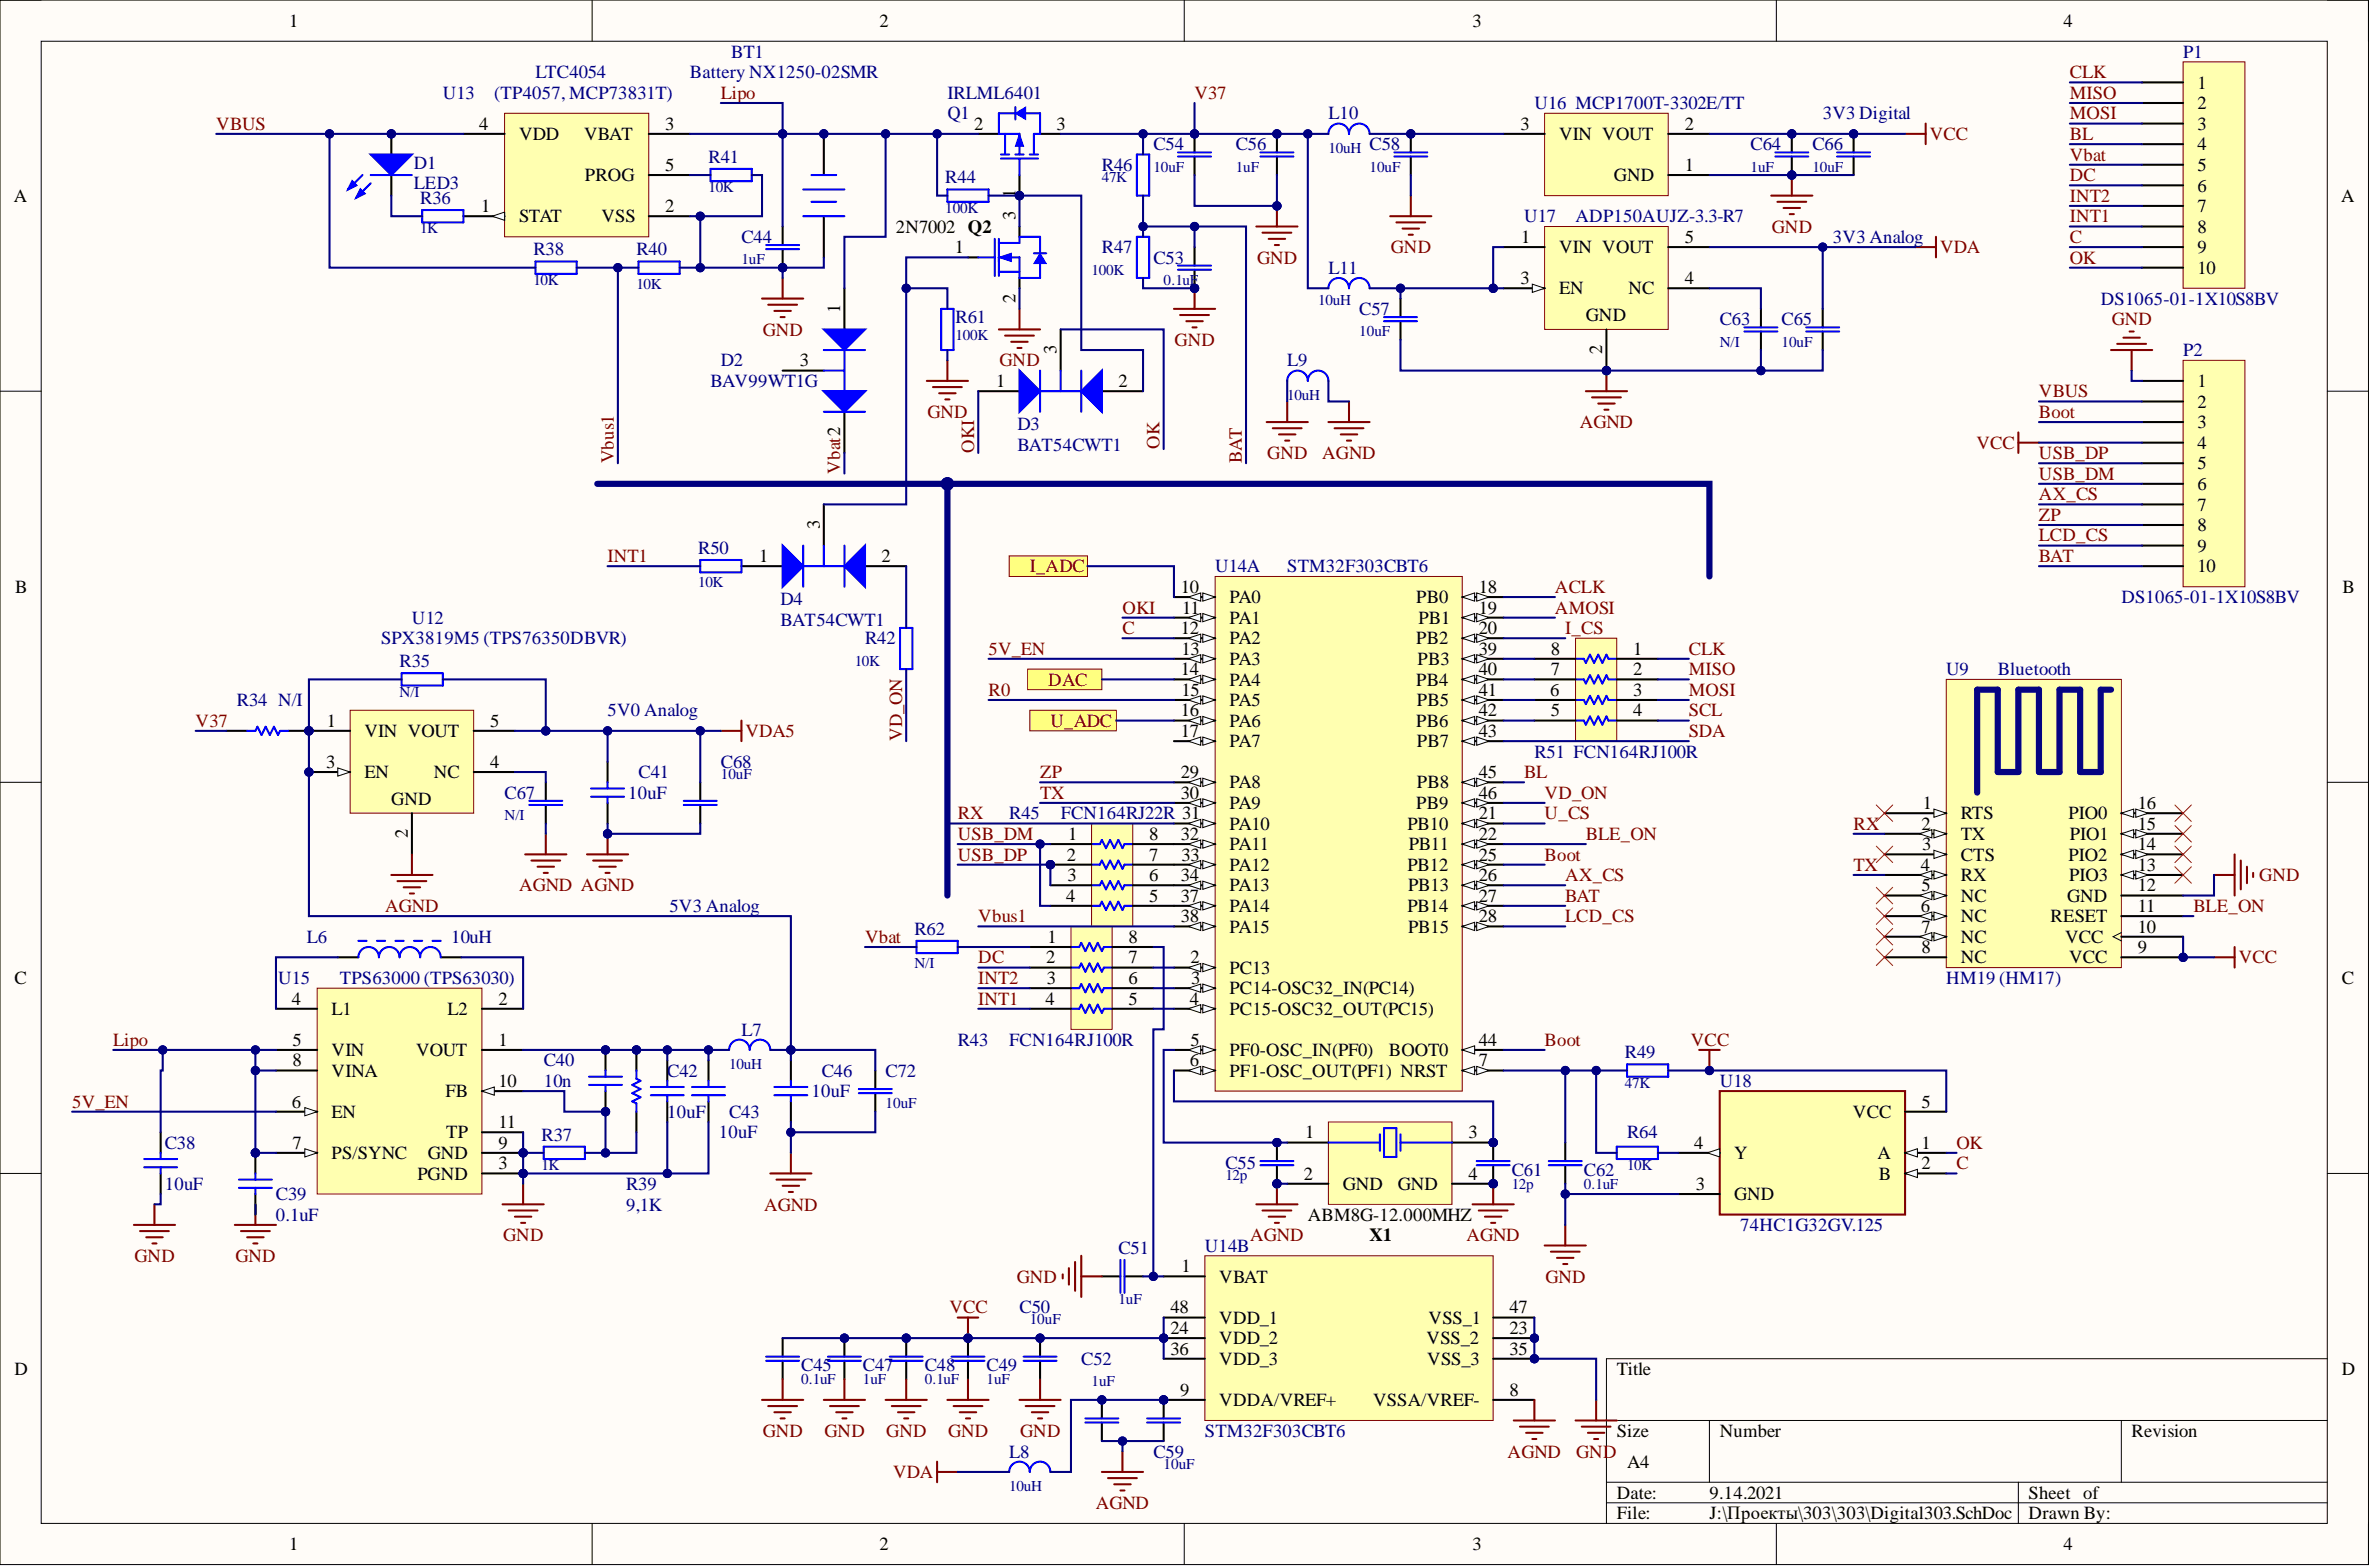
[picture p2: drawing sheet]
<svg xmlns="http://www.w3.org/2000/svg" width="292mm" height="193mm" viewBox="0 0 292 193" stroke-linecap="round" stroke-linejoin="round" font-family="sans-serif">
<defs><g id="words">
<g font-size="2.3">
<text x="35.6" y="3.3">1</text>
<text x="108.3" y="3.3">2</text>
<text x="181.4" y="3.3">3</text>
<text x="254.2" y="3.3">4</text>
<text x="270.7" y="10.9">1</text>
<text x="59" y="16">4</text>
<text x="63.9" y="17.2">VDD</text>
<text x="72" y="17.2">VBAT</text>
<text x="82" y="16">3</text>
<text x="120" y="16">2</text>
<text x="130.2" y="16">3</text>
<text x="187.3" y="16">3</text>
<text x="192.1" y="17.2">VIN VOUT</text>
<text x="207.6" y="16">2</text>
<text x="270.7" y="13.4">2</text>
<text x="270.7" y="16">3</text>
<text x="72.1" y="22.3">PROG</text>
<text x="82" y="21">5</text>
<text x="198.8" y="22.3">GND</text>
<text x="207.6" y="21">1</text>
<text x="270.7" y="18.5">4</text>
<text x="270.7" y="21">5</text>
<text x="270.7" y="23.6">6</text>
<text x="1.7" y="24.9">A</text>
<text x="59.3" y="26.1">1</text>
<text x="63.9" y="27.4">STAT</text>
<text x="74.1" y="27.4">VSS</text>
<text x="82" y="26.1">2</text>
<text x="110.4" y="28.7">2N7002 Q2</text>
<text x="125.1" y="27.1" transform="rotate(-90 125.1 27.1)">3</text>
<text x="125.1" y="24.4" transform="rotate(-90 125.1 24.4)">1</text>
<text x="187.4" y="29.9">1</text>
<text x="207.6" y="29.9">5</text>
<text x="270.7" y="26.1">7</text>
<text x="270.7" y="28.7">8</text>
<text x="288.4" y="24.9">A</text>
<text x="117.6" y="31.2">1</text>
<text x="187.3" y="35">3</text>
<text x="192.1" y="31.2">VIN VOUT</text>
<text x="207.6" y="35">4</text>
<text x="270.7" y="31.2">9</text>
<text x="270.7" y="33.7">10</text>
<text x="103.5" y="38.5" transform="rotate(-90 103.5 38.5)">1</text>
<text x="125.1" y="37.3" transform="rotate(-90 125.1 37.3)">2</text>
<text x="192.1" y="36.3">EN</text>
<text x="195.4" y="39.6">GND</text>
<text x="200.6" y="36.3">NC</text>
<text x="98.5" y="45.1">3</text>
<text x="122.7" y="47.7">1</text>
<text x="130.2" y="43.6" transform="rotate(-90 130.2 43.6)">3</text>
<text x="137.8" y="47.7">2</text>
<text x="197.4" y="43.6" transform="rotate(-90 197.4 43.6)">2</text>
<text x="270.7" y="47.7">1</text>
<text x="270.7" y="50.2">2</text>
<text x="270.7" y="52.7">3</text>
<text x="270.7" y="55.3">4</text>
<text x="270.7" y="57.8">5</text>
<text x="101" y="65.2" transform="rotate(-90 101 65.2)">3</text>
<text x="270.7" y="60.3">6</text>
<text x="270.7" y="62.9">7</text>
<text x="270.7" y="65.4">8</text>
<text x="93.5" y="69.2">1</text>
<text x="108.6" y="69.2">2</text>
<text x="270.7" y="67.9">9</text>
<text x="270.7" y="70.5">10</text>
<text x="1.9" y="73">B</text>
<text x="145.5" y="73">10</text>
<text x="145.6" y="75.6">11</text>
<text x="151.5" y="74.3">PA0</text>
<text x="151.5" y="76.8">PA1</text>
<text x="174.5" y="74.3">PB0</text>
<text x="174.7" y="76.8">PB1</text>
<text x="182.2" y="73">18</text>
<text x="182.2" y="75.6">19</text>
<text x="288.6" y="73">B</text>
<text x="145.5" y="78.1">12</text>
<text x="145.5" y="83.2">14</text>
<text x="145.6" y="80.6">13</text>
<text x="151.5" y="79.4">PA2</text>
<text x="151.5" y="81.9">PA3</text>
<text x="174.5" y="79.4">PB2</text>
<text x="174.7" y="81.9">PB3</text>
<text x="182.2" y="78.1">20</text>
<text x="182.2" y="80.6">39</text>
<text x="182.2" y="83.2">40</text>
<text x="191.1" y="83.2">7</text>
<text x="191.1" y="80.6">8</text>
<text x="201.2" y="80.6">1</text>
<text x="201.2" y="83.2">2</text>
<text x="40.3" y="89.5">1</text>
<text x="60.4" y="89.5">5</text>
<text x="145.5" y="88.2">16</text>
<text x="145.6" y="85.7">15</text>
<text x="151.5" y="84.4">PA4</text>
<text x="151.5" y="87">PA5</text>
<text x="151.5" y="89.5">PA6</text>
<text x="174.5" y="84.4">PB4</text>
<text x="174.5" y="89.5">PB6</text>
<text x="174.6" y="87">PB5</text>
<text x="182.2" y="85.7">41</text>
<text x="182.2" y="88.2">42</text>
<text x="191" y="85.7">6</text>
<text x="191.1" y="88.2">5</text>
<text x="201.2" y="85.7">3</text>
<text x="201.2" y="88.2">4</text>
<text x="40.2" y="94.6">3</text>
<text x="44.9" y="90.8">VIN VOUT</text>
<text x="44.9" y="95.8">EN</text>
<text x="53.5" y="95.8">NC</text>
<text x="60.4" y="94.6">4</text>
<text x="145.5" y="90.8">17</text>
<text x="145.5" y="95.8">29</text>
<text x="151.5" y="92">PA7</text>
<text x="174.6" y="92">PB7</text>
<text x="182.2" y="90.8">43</text>
<text x="182.2" y="95.8">45</text>
<text x="48.2" y="99.1">GND</text>
<text x="145.5" y="98.4">30</text>
<text x="151.5" y="97.1">PA8</text>
<text x="151.5" y="99.6">PA9</text>
<text x="174.5" y="99.6">PB9</text>
<text x="174.6" y="97.1">PB8</text>
<text x="182.2" y="100.9">21</text>
<text x="182.2" y="98.4">46</text>
<text x="236.9" y="99.6">1</text>
<text x="241.6" y="100.9">RTS</text>
<text x="254.8" y="100.9">PIO0</text>
<text x="263.4" y="99.6">16</text>
<text x="50.2" y="103.2" transform="rotate(-90 50.2 103.2)">2</text>
<text x="131.4" y="106">2</text>
<text x="131.6" y="103.4">1</text>
<text x="141.6" y="106">7</text>
<text x="141.6" y="103.4">8</text>
<text x="145.5" y="103.4">32</text>
<text x="145.6" y="106">33</text>
<text x="151.5" y="102.2">PA10</text>
<text x="151.5" y="104.7">PA11</text>
<text x="151.5" y="107.2">PA12</text>
<text x="173.4" y="102.2">PB10</text>
<text x="173.4" y="107.2">PB12</text>
<text x="173.6" y="104.7">PB11</text>
<text x="182.2" y="103.4">22</text>
<text x="182.2" y="106">25</text>
<text x="236.6" y="107.2">4</text>
<text x="236.7" y="102.2">2</text>
<text x="236.8" y="104.7">3</text>
<text x="241.6" y="103.4">TX</text>
<text x="241.6" y="106">CTS</text>
<text x="254.8" y="106">PIO2</text>
<text x="255" y="103.4">PIO1</text>
<text x="263.4" y="107.2">13</text>
<text x="263.4" y="104.7">14</text>
<text x="263.4" y="102.2">15</text>
<text x="131.3" y="111">4</text>
<text x="131.5" y="108.5">3</text>
<text x="141.6" y="111">5</text>
<text x="141.6" y="108.5">6</text>
<text x="145.5" y="108.5">34</text>
<text x="145.5" y="111">37</text>
<text x="145.5" y="113.6">38</text>
<text x="151.5" y="109.8">PA13</text>
<text x="151.5" y="112.3">PA14</text>
<text x="173.4" y="112.3">PB14</text>
<text x="173.5" y="109.8">PB13</text>
<text x="182.2" y="108.5">26</text>
<text x="182.2" y="111">27</text>
<text x="182.2" y="113.6">28</text>
<text x="236.6" y="112.3">6</text>
<text x="236.7" y="109.8">5</text>
<text x="241.6" y="108.5">RX</text>
<text x="241.6" y="111">NC</text>
<text x="241.6" y="113.6">NC</text>
<text x="252.6" y="113.6">RESET</text>
<text x="254.7" y="111">GND</text>
<text x="254.9" y="108.5">PIO3</text>
<text x="263.4" y="112.3">11</text>
<text x="263.4" y="109.8">12</text>
<text x="128.9" y="118.6">2</text>
<text x="129.1" y="116.1">1</text>
<text x="139" y="118.6">7</text>
<text x="139" y="116.1">8</text>
<text x="146.7" y="118.6">2</text>
<text x="151.5" y="114.8">PA15</text>
<text x="151.5" y="119.9">PC13</text>
<text x="173.5" y="114.8">PB15</text>
<text x="236.7" y="114.8">7</text>
<text x="236.7" y="117.4">8</text>
<text x="241.6" y="116.1">NC</text>
<text x="241.6" y="118.6">NC</text>
<text x="254.4" y="116.1">VCC</text>
<text x="254.9" y="118.6">VCC</text>
<text x="263.4" y="117.4">9</text>
<text x="263.4" y="114.8">10</text>
<text x="1.8" y="121.2">C</text>
<text x="35.9" y="123.7">4</text>
<text x="40.9" y="125">L1</text>
<text x="55.1" y="125">L2</text>
<text x="61.4" y="123.7">2</text>
<text x="128.8" y="123.7">4</text>
<text x="129" y="121.2">3</text>
<text x="139" y="123.7">5</text>
<text x="139" y="121.2">6</text>
<text x="146.6" y="123.7">4</text>
<text x="146.7" y="121.2">3</text>
<text x="151.5" y="122.5">PC14-OSC32_IN(PC14)</text>
<text x="151.5" y="125">PC15-OSC32_OUT(PC15)</text>
<text x="288.5" y="121.2">C</text>
<text x="36" y="128.8">5</text>
<text x="36" y="131.3">8</text>
<text x="40.9" y="130.1">VIN</text>
<text x="51.3" y="130.1">VOUT</text>
<text x="61.4" y="128.8">1</text>
<text x="146.6" y="131.3">6</text>
<text x="146.7" y="128.8">5</text>
<text x="151.5" y="130.1">PF0-OSC_IN(PF0)</text>
<text x="171.1" y="130.1">BOOT0</text>
<text x="182.2" y="131.3">7</text>
<text x="182.2" y="128.8">44</text>
<text x="35.9" y="136.4">6</text>
<text x="40.9" y="137.7">EN</text>
<text x="40.9" y="132.6">VINA</text>
<text x="54.9" y="135.1">FB</text>
<text x="61.4" y="133.9">10</text>
<text x="151.5" y="132.6">PF1-OSC_OUT(PF1) NRST</text>
<text x="228.3" y="137.7">VCC</text>
<text x="236.7" y="136.4">5</text>
<text x="36" y="141.5">7</text>
<text x="40.9" y="142.7">PS/SYNC</text>
<text x="52.7" y="142.7">GND</text>
<text x="55" y="140.2">TP</text>
<text x="61.4" y="144">3</text>
<text x="61.4" y="141.5">9</text>
<text x="61.4" y="138.9">11</text>
<text x="160.8" y="140.2">1</text>
<text x="180.9" y="140.2">3</text>
<text x="208.7" y="141.5">4</text>
<text x="213.6" y="142.7">Y</text>
<text x="231.3" y="142.7">A</text>
<text x="236.7" y="141.5">1</text>
<text x="236.7" y="144">2</text>
<text x="51.4" y="145.3">PGND</text>
<text x="160.6" y="145.3">2</text>
<text x="165.4" y="146.5">GND</text>
<text x="172.2" y="146.5">GND</text>
<text x="180.9" y="145.3">4</text>
<text x="208.9" y="146.5">3</text>
<text x="213.6" y="147.8">GND</text>
<text x="231.5" y="145.3">B</text>
<text x="161.1" y="150.3">ABM8G-12.000MHZ</text>
<text x="168.7" y="152.9">X1</text>
<text x="144.2" y="161.7">48</text>
<text x="145.6" y="156.7">1</text>
<text x="150.2" y="157.9">VBAT</text>
<text x="186" y="161.7">47</text>
<text x="144.2" y="164.3">24</text>
<text x="144.2" y="166.8">36</text>
<text x="150.2" y="165.5">VDD_2</text>
<text x="150.2" y="163">VDD_1</text>
<text x="175.8" y="165.5">VSS_2</text>
<text x="176" y="163">VSS_1</text>
<text x="186" y="164.3">23</text>
<text x="186" y="166.8">35</text>
<text x="1.8" y="169.3">D</text>
<text x="145.4" y="171.9">9</text>
<text x="150.2" y="173.2">VDDA/VREF+</text>
<text x="150.2" y="168.1">VDD_3</text>
<text x="169.2" y="173.2">VSSA/VREF-</text>
<text x="175.8" y="168.1">VSS_3</text>
<text x="186" y="171.9">8</text>
<text x="199.2" y="169.3">Title</text>
<text x="288.5" y="169.3">D</text>
<text x="199.2" y="177">Size</text>
<text x="211.9" y="177">Number</text>
<text x="262.6" y="177">Revision</text>
<text x="199.2" y="184.6">Date:</text>
<text x="200.4" y="180.8">A4</text>
<text x="210.6" y="184.6">9.14.2021</text>
<text x="249.9" y="184.6">Sheet of</text>
<text x="35.6" y="190.9">1</text>
<text x="108.3" y="190.9">2</text>
<text x="181.4" y="190.9">3</text>
<text x="199.2" y="187.1">File:</text>
<text x="210.6" y="187.1">J:\Проекты\303\303\Digital303.SchDoc</text>
<text x="249.9" y="187.1">Drawn By:</text>
<text x="254.2" y="190.9">4</text>
</g>
<g font-size="2.3" fill="#000080">
<text x="66" y="9.6">LTC4054</text>
<text x="85" y="9.6">Battery NX1250-02SMR</text>
<text x="90.1" y="7.1">BT1</text>
<text x="269" y="7.1">P1</text>
<text x="54.6" y="12.2">U13</text>
<text x="60.9" y="12.2">(TP4057, MCP73831T)</text>
<text x="116.7" y="14.7">Q1</text>
<text x="116.7" y="12.2">IRLML6401</text>
<text x="163.7" y="14.7">L10</text>
<text x="189" y="13.4">U16 MCP1700T-3302E/TT</text>
<text x="224.6" y="14.7">3V3 Digital</text>
<text x="51" y="20.8">D1</text>
<text x="51" y="23.3">LED3</text>
<text x="87.3" y="20">R41</text>
<text x="116.5" y="22.6">R44</text>
<text x="135.7" y="21">R46</text>
<text x="142.1" y="18.5">C54</text>
<text x="152.2" y="18.5">C56</text>
<text x="168.7" y="18.5">C58</text>
<text x="215.7" y="18.5">C64</text>
<text x="223.3" y="18.5">C66</text>
<text x="51.8" y="25.1">R36</text>
<text x="91.3" y="29.9">C44</text>
<text x="187.8" y="27.4">U17</text>
<text x="194.1" y="27.4">ADP150AUJZ-3.3-R7</text>
<text x="225.8" y="29.9">3V3 Analog</text>
<text x="65.7" y="31.4">R38</text>
<text x="78.4" y="31.4">R40</text>
<text x="135.7" y="31.2">R47</text>
<text x="142.1" y="32.5">C53</text>
<text x="163.7" y="33.7">L11</text>
<text x="117.7" y="39.8">R61</text>
<text x="167.5" y="38.8">C57</text>
<text x="211.9" y="40.1">C63</text>
<text x="219.5" y="40.1">C65</text>
<text x="258.8" y="37.5">DS1065-01-1X10S8BV</text>
<text x="87.5" y="47.7">BAV99WT1G</text>
<text x="88.8" y="45.1">D2</text>
<text x="158.6" y="45.1">L9</text>
<text x="269" y="43.9">P2</text>
<text x="125.3" y="53">D3</text>
<text x="125.3" y="55.5">BAT54CWT1</text>
<text x="86" y="68.2">R50</text>
<text x="149.7" y="70.5">U14A</text>
<text x="158.6" y="70.5">STM32F303CBT6</text>
<text x="50.7" y="76.8">U12</text>
<text x="96.2" y="74.5">D4</text>
<text x="96.2" y="77.1">BAT54CWT1</text>
<text x="261.3" y="74.3">DS1065-01-1X10S8BV</text>
<text x="46.9" y="79.4">SPX3819M5 (TPS76350DBVR)</text>
<text x="49.2" y="82.1">R35</text>
<text x="106.6" y="79.4">R42</text>
<text x="239.8" y="83.2">U9</text>
<text x="246.1" y="83.2">Bluetooth</text>
<text x="29.2" y="87">R34 N/I</text>
<text x="74.9" y="88.2">5V0 Analog</text>
<text x="78.7" y="95.8">C41</text>
<text x="88.8" y="94.6">C68</text>
<text x="189" y="93.3">R51 FCN164RJ100R</text>
<text x="62.2" y="98.4">C67</text>
<text x="77.4" y="98.4">10uF</text>
<text x="124.3" y="100.9">R45</text>
<text x="130.7" y="100.9">FCN164RJ22R 31</text>
<text x="82.5" y="112.3">5V3 Analog</text>
<text x="37.8" y="116.1">L6</text>
<text x="55.6" y="116.1">10uH</text>
<text x="112.7" y="115.1">R62</text>
<text x="34.3" y="121.2">U15</text>
<text x="41.9" y="121.2">TPS63000 (TPS63030)</text>
<text x="239.8" y="121.2">HM19 (HM17)</text>
<text x="67" y="131.3">C40</text>
<text x="91.3" y="127.5">L7</text>
<text x="118" y="128.8">R43</text>
<text x="124.3" y="128.8">FCN164RJ100R</text>
<text x="200.2" y="130.3">R49</text>
<text x="67" y="133.9">10n</text>
<text x="82.2" y="132.6">C42</text>
<text x="82.2" y="137.7">10uF</text>
<text x="89.8" y="137.7">C43</text>
<text x="100" y="135.1">10uF</text>
<text x="101.2" y="132.6">C46</text>
<text x="109.1" y="132.6">C72</text>
<text x="211.9" y="133.9">U18</text>
<text x="20.3" y="141.5">C38</text>
<text x="66.7" y="140.4">R37</text>
<text x="88.6" y="140.2">10uF</text>
<text x="151" y="144">C55</text>
<text x="200.4" y="140.2">R64</text>
<text x="20.3" y="146.5">10uF</text>
<text x="34" y="147.8">C39</text>
<text x="77.1" y="146.5">R39</text>
<text x="77.1" y="149.1">9,1K</text>
<text x="186.2" y="144.8">C61</text>
<text x="195.1" y="144.8">C62</text>
<text x="34" y="150.3">0.1uF</text>
<text x="137.8" y="154.4">C51</text>
<text x="148.4" y="154.1">U14B</text>
<text x="214.4" y="151.6">74HC1G32GV.125</text>
<text x="125.6" y="161.7">C50</text>
<text x="98.7" y="168.8">C45</text>
<text x="106.3" y="168.8">C47</text>
<text x="113.9" y="168.8">C48</text>
<text x="121.5" y="168.8">C49</text>
<text x="133.2" y="168.1">C52</text>
<text x="124.3" y="179.5">L8</text>
<text x="142.1" y="179.5">C59</text>
<text x="148.4" y="177">STM32F303CBT6</text>
</g>
<g font-size="2.3" fill="#800000">
<text x="255" y="9.6">CLK</text>
<text x="26.6" y="16">VBUS</text>
<text x="88.8" y="12.2">Lipo</text>
<text x="147.2" y="12.2">V37</text>
<text x="237.7" y="17.2">VCC</text>
<text x="255" y="14.7">MOSI</text>
<text x="255" y="12.2">MISO</text>
<text x="255" y="17.2">BL</text>
<text x="255" y="22.3">DC</text>
<text x="255" y="19.8">Vbat</text>
<text x="218.3" y="28.7">GND</text>
<text x="255" y="27.4">INT1</text>
<text x="255" y="24.9">INT2</text>
<text x="255" y="29.9">C</text>
<text x="154.9" y="32.5">GND</text>
<text x="171.4" y="31.2">GND</text>
<text x="239" y="31.2">VDA</text>
<text x="255" y="32.5">OK</text>
<text x="94" y="41.3">GND</text>
<text x="260.2" y="40.1">GND</text>
<text x="123.1" y="45.1">GND</text>
<text x="144.7" y="42.6">GND</text>
<text x="114.3" y="51.5">GND</text>
<text x="194.6" y="52.7">AGND</text>
<text x="251.2" y="48.9">VBUS</text>
<text x="251.2" y="51.5">Boot</text>
<text x="75.6" y="57" transform="rotate(-90 75.6 57)">Vbus1</text>
<text x="103.5" y="58.3" transform="rotate(-90 103.5 58.3)">Vbat2</text>
<text x="120" y="55.8" transform="rotate(-90 120 55.8)">OKI</text>
<text x="142.8" y="55.3" transform="rotate(-90 142.8 55.3)">OK</text>
<text x="153" y="57" transform="rotate(-90 153 57)">BAT</text>
<text x="156.1" y="56.5">GND</text>
<text x="162.9" y="56.5">AGND</text>
<text x="243.5" y="55.3">VCC</text>
<text x="251.2" y="56.5">USB_DP</text>
<text x="251.2" y="59.1">USB_DM</text>
<text x="251.2" y="64.1">ZP</text>
<text x="251.2" y="61.6">AX_CS</text>
<text x="74.9" y="69.2">INT1</text>
<text x="126.9" y="70.5">I_ADC</text>
<text x="251.2" y="69.2">BAT</text>
<text x="251.2" y="66.7">LCD_CS</text>
<text x="138.3" y="75.6">OKI</text>
<text x="191.6" y="73">ACLK</text>
<text x="191.6" y="75.6">AMOSI</text>
<text x="121.8" y="80.6">5V_EN</text>
<text x="138.3" y="78.1">C</text>
<text x="192.8" y="78.1">I_CS</text>
<text x="208.1" y="80.6">CLK</text>
<text x="208.1" y="83.2">MISO</text>
<text x="24.1" y="89.5">V37</text>
<text x="121.8" y="85.7">R0</text>
<text x="129.1" y="84.4">DAC</text>
<text x="129.4" y="89.5">U_ADC</text>
<text x="208.1" y="88.2">SCL</text>
<text x="208.1" y="85.7">MOSI</text>
<text x="91.9" y="90.8">VDA5</text>
<text x="111.1" y="91.3" transform="rotate(-90 111.1 91.3)">VD_ON</text>
<text x="128.1" y="95.8">ZP</text>
<text x="187.8" y="95.8">BL</text>
<text x="208.1" y="90.8">SDA</text>
<text x="118" y="100.9">RX</text>
<text x="128.1" y="98.4">TX</text>
<text x="190.3" y="100.9">U_CS</text>
<text x="190.3" y="98.4">VD_ON</text>
<text x="118" y="103.4">USB_DM</text>
<text x="118" y="106">USB_DP</text>
<text x="190.3" y="106">Boot</text>
<text x="195.4" y="103.4">BLE_ON</text>
<text x="228.4" y="107.2">TX</text>
<text x="228.4" y="102.2">RX</text>
<text x="47.4" y="112.3">AGND</text>
<text x="63.9" y="109.8">AGND AGND</text>
<text x="120.5" y="113.6">Vbus1</text>
<text x="192.8" y="111">BAT</text>
<text x="192.8" y="108.5">AX_CS</text>
<text x="192.8" y="113.6">LCD_CS</text>
<text x="270.2" y="112.3">BLE_ON</text>
<text x="278.3" y="108.5">GND</text>
<text x="106.6" y="116.1">Vbat</text>
<text x="120.5" y="118.6">DC</text>
<text x="275.8" y="118.6">VCC</text>
<text x="120.5" y="121.2">INT2</text>
<text x="120.5" y="123.7">INT1</text>
<text x="14" y="128.8">Lipo</text>
<text x="190.3" y="128.8">Boot</text>
<text x="208.3" y="128.8">VCC</text>
<text x="8.9" y="136.4">5V_EN</text>
<text x="241" y="141.5">OK</text>
<text x="241" y="144">C</text>
<text x="94.1" y="149.1">AGND</text>
<text x="16.6" y="155.4">GND</text>
<text x="29" y="155.4">GND</text>
<text x="62" y="152.9">GND</text>
<text x="154" y="152.9">AGND</text>
<text x="180.7" y="152.9">AGND</text>
<text x="117" y="161.7">VCC</text>
<text x="125.3" y="157.9">GND</text>
<text x="190.4" y="157.9">GND</text>
<text x="94" y="177">GND</text>
<text x="101.6" y="177">GND</text>
<text x="109.2" y="177">GND</text>
<text x="116.8" y="177">GND</text>
<text x="125.7" y="177">GND</text>
<text x="185.7" y="179.5">AGND</text>
<text x="194.2" y="179.5">GND</text>
<text x="110" y="182">VDA</text>
<text x="135" y="185.8">AGND</text>
</g>
<g font-size="1.9" fill="#000080">
<text x="87.3" y="23.7">10K</text>
<text x="135.7" y="22.4">47K</text>
<text x="142.1" y="21.1">10uF</text>
<text x="152.2" y="21.1">1uF</text>
<text x="163.7" y="18.9">10uH</text>
<text x="168.7" y="21.1">10uF</text>
<text x="215.7" y="21.1">1uF</text>
<text x="223.3" y="21.1">10uF</text>
<text x="51.8" y="28.7">1K</text>
<text x="116.5" y="26.2">100K</text>
<text x="65.7" y="35.1">10K</text>
<text x="78.4" y="35.6">10K</text>
<text x="91.3" y="32.5">1uF</text>
<text x="134.5" y="33.8">100K</text>
<text x="143.4" y="35.1">0.1uF</text>
<text x="117.7" y="41.9">100K</text>
<text x="162.4" y="37.6">10uH</text>
<text x="167.5" y="41.4">10uF</text>
<text x="211.9" y="42.7">N/I</text>
<text x="219.5" y="42.7">10uF</text>
<text x="158.6" y="49.3">10uH</text>
<text x="86" y="72.3">10K</text>
<text x="105.3" y="82">10K</text>
<text x="49.2" y="85.8">N/I</text>
<text x="88.8" y="95.9">10uF</text>
<text x="62.2" y="101">N/I</text>
<text x="112.7" y="119.2">N/I</text>
<text x="89.8" y="131.7">10uH</text>
<text x="109.1" y="136.5">10uF</text>
<text x="200.2" y="133.9">47K</text>
<text x="66.7" y="144.1">1K</text>
<text x="151" y="145.4">12p</text>
<text x="186.2" y="146.4">12p</text>
<text x="195.1" y="146.4">0.1uF</text>
<text x="200.4" y="144.1">10K</text>
<text x="137.8" y="160.6">1uF</text>
<text x="126.9" y="163.1">10uF</text>
<text x="98.7" y="170.4">0.1uF</text>
<text x="106.3" y="170.4">1uF</text>
<text x="113.9" y="170.4">0.1uF</text>
<text x="121.5" y="170.4">1uF</text>
<text x="134.5" y="170.7">1uF</text>
<text x="124.3" y="183.6">10uH</text>
<text x="143.4" y="180.8">10uF</text>
</g>
</g></defs>
<path d="M0 0h291.8v192.7h-291.8z" fill-rule="evenodd" fill="#fffcf8"/>
<path d="M0 0h291.8v192.7h-291.8z" fill="none" stroke="#000" stroke-width=".12"/>
<path d="M5.1 5.1h281.6v182.5h-281.6z" fill-rule="evenodd" fill="#fffcf8"/>
<g fill="none" stroke="#000" stroke-width=".12">
<path d="M0 0h5.1M5.1 5.1h281.6v182.5h-281.6zM72.9 0v5.1M145.9 0v5.1M218.8 0v5.1M286.7 0h5.1v5.1M0 48.2h5.1M286.7 48.2h5.1M0 96.3h5.1M286.7 96.3h5.1M0 144.5h5.1M286.7 144.5h5.1"/>
<path d="M197.9 174.9h88.8M210.6 174.9v7.6M261.3 174.9v7.6M286.7 167.3h-88.8v20.3M72.9 187.6v5.1M145.9 187.6v5.1M197.9 182.5h88.8M197.9 185.1h88.8M218.8 187.6v5.1M248.7 182.5v5.1M291.8 187.6v5.1"/>
</g>
<path d="M149.7 71h30.4v63.4h-30.4z" fill-rule="evenodd" fill="#ffffb0"/>
<path d="M149.7 71h30.4v63.4h-30.4z" fill="none" stroke="#800000" stroke-width=".12"/>
<path d="M144.6 73.5h5.1" fill="none" stroke="#000" stroke-width=".25"/>
<path d="M148.2 73l1.5 .5-1.5 .5z" fill="#f8fcff"/>
<path d="M148.2 73l1.5 .5-1.5 .5z" fill="none" stroke="#000" stroke-width=".12"/>
<path d="M146.4 73.5l1.5-.5v1z" fill="#f8fcff"/>
<path d="M146.4 73.5l1.5-.5v1z" fill="none" stroke="#000" stroke-width=".12"/>
<path d="M144.6 76.1h5.1" fill="none" stroke="#000" stroke-width=".25"/>
<path d="M148.2 75.6l1.5 .5-1.5 .5z" fill="#f8fcff"/>
<path d="M148.2 75.6l1.5 .5-1.5 .5z" fill="none" stroke="#000" stroke-width=".12"/>
<path d="M146.4 76.1l1.5-.5v1z" fill="#f8fcff"/>
<path d="M146.4 76.1l1.5-.5v1z" fill="none" stroke="#000" stroke-width=".12"/>
<path d="M144.6 78.6h5.1" fill="none" stroke="#000" stroke-width=".25"/>
<path d="M148.2 78.1l1.5 .5-1.5 .5z" fill="#f8fcff"/>
<path d="M148.2 78.1l1.5 .5-1.5 .5z" fill="none" stroke="#000" stroke-width=".12"/>
<path d="M146.4 78.6l1.5-.5v1z" fill="#f8fcff"/>
<path d="M146.4 78.6l1.5-.5v1z" fill="none" stroke="#000" stroke-width=".12"/>
<path d="M144.6 81.1h5.1" fill="none" stroke="#000" stroke-width=".25"/>
<path d="M148.2 80.6l1.5 .5-1.5 .5z" fill="#f8fcff"/>
<path d="M148.2 80.6l1.5 .5-1.5 .5z" fill="none" stroke="#000" stroke-width=".12"/>
<path d="M146.4 81.1l1.5-.5v1z" fill="#f8fcff"/>
<path d="M146.4 81.1l1.5-.5v1z" fill="none" stroke="#000" stroke-width=".12"/>
<path d="M144.6 83.7h5.1" fill="none" stroke="#000" stroke-width=".25"/>
<path d="M148.2 83.2l1.5 .5-1.5 .5z" fill="#f8fcff"/>
<path d="M148.2 83.2l1.5 .5-1.5 .5z" fill="none" stroke="#000" stroke-width=".12"/>
<path d="M146.4 83.7l1.5-.5v1z" fill="#f8fcff"/>
<path d="M146.4 83.7l1.5-.5v1z" fill="none" stroke="#000" stroke-width=".12"/>
<path d="M144.6 86.2h5.1" fill="none" stroke="#000" stroke-width=".25"/>
<path d="M148.2 85.7l1.5 .5-1.5 .5z" fill="#f8fcff"/>
<path d="M148.2 85.7l1.5 .5-1.5 .5z" fill="none" stroke="#000" stroke-width=".12"/>
<path d="M146.4 86.2l1.5-.5v1z" fill="#f8fcff"/>
<path d="M146.4 86.2l1.5-.5v1z" fill="none" stroke="#000" stroke-width=".12"/>
<path d="M144.6 88.7h5.1" fill="none" stroke="#000" stroke-width=".25"/>
<path d="M148.2 88.2l1.5 .5-1.5 .5z" fill="#f8fcff"/>
<path d="M148.2 88.2l1.5 .5-1.5 .5z" fill="none" stroke="#000" stroke-width=".12"/>
<path d="M146.4 88.7l1.5-.5v1z" fill="#f8fcff"/>
<path d="M146.4 88.7l1.5-.5v1z" fill="none" stroke="#000" stroke-width=".12"/>
<path d="M144.6 91.3h5.1" fill="none" stroke="#000" stroke-width=".25"/>
<path d="M148.2 90.8l1.5 .5-1.5 .5z" fill="#f8fcff"/>
<path d="M148.2 90.8l1.5 .5-1.5 .5z" fill="none" stroke="#000" stroke-width=".12"/>
<path d="M146.4 91.3l1.5-.5v1z" fill="#f8fcff"/>
<path d="M146.4 91.3l1.5-.5v1z" fill="none" stroke="#000" stroke-width=".12"/>
<path d="M180.1 73.5h5.1" fill="none" stroke="#000" stroke-width=".25"/>
<path d="M180.1 73.5l1.6-.5v1z" fill="#f8fcff"/>
<path d="M180.1 73.5l1.6-.5v1z" fill="none" stroke="#000" stroke-width=".12"/>
<path d="M181.9 73l1.5 .5-1.5 .5z" fill="#f8fcff"/>
<path d="M181.9 73l1.5 .5-1.5 .5z" fill="none" stroke="#000" stroke-width=".12"/>
<path d="M180.1 76.1h5.1" fill="none" stroke="#000" stroke-width=".25"/>
<path d="M180.1 76.1l1.6-.5v1z" fill="#f8fcff"/>
<path d="M180.1 76.1l1.6-.5v1z" fill="none" stroke="#000" stroke-width=".12"/>
<path d="M181.9 75.6l1.5 .5-1.5 .5z" fill="#f8fcff"/>
<path d="M181.9 75.6l1.5 .5-1.5 .5z" fill="none" stroke="#000" stroke-width=".12"/>
<path d="M180.1 78.6h5.1" fill="none" stroke="#000" stroke-width=".25"/>
<path d="M180.1 78.6l1.6-.5v1z" fill="#f8fcff"/>
<path d="M180.1 78.6l1.6-.5v1z" fill="none" stroke="#000" stroke-width=".12"/>
<path d="M181.9 78.1l1.5 .5-1.5 .5z" fill="#f8fcff"/>
<path d="M181.9 78.1l1.5 .5-1.5 .5z" fill="none" stroke="#000" stroke-width=".12"/>
<path d="M180.1 101.4h5.1" fill="none" stroke="#000" stroke-width=".25"/>
<path d="M180.1 101.4l1.6-.5v1z" fill="#f8fcff"/>
<path d="M180.1 101.4l1.6-.5v1z" fill="none" stroke="#000" stroke-width=".12"/>
<path d="M181.9 100.9l1.5 .5-1.5 .5z" fill="#f8fcff"/>
<path d="M181.9 100.9l1.5 .5-1.5 .5z" fill="none" stroke="#000" stroke-width=".12"/>
<path d="M180.1 103.9h5.1" fill="none" stroke="#000" stroke-width=".25"/>
<path d="M180.1 103.9l1.6-.5v1.1z" fill="#f8fcff"/>
<path d="M180.1 103.9l1.6-.5v1.1z" fill="none" stroke="#000" stroke-width=".12"/>
<path d="M181.9 103.4l1.5 .5-1.5 .6z" fill="#f8fcff"/>
<path d="M181.9 103.4l1.5 .5-1.5 .6z" fill="none" stroke="#000" stroke-width=".12"/>
<path d="M180.1 106.5h5.1" fill="none" stroke="#000" stroke-width=".25"/>
<path d="M180.1 106.5l1.6-.5v1z" fill="#f8fcff"/>
<path d="M180.1 106.5l1.6-.5v1z" fill="none" stroke="#000" stroke-width=".12"/>
<path d="M181.9 106l1.5 .5-1.5 .5z" fill="#f8fcff"/>
<path d="M181.9 106l1.5 .5-1.5 .5z" fill="none" stroke="#000" stroke-width=".12"/>
<path d="M180.1 109h5.1" fill="none" stroke="#000" stroke-width=".25"/>
<path d="M180.1 109l1.6-.5v1z" fill="#f8fcff"/>
<path d="M180.1 109l1.6-.5v1z" fill="none" stroke="#000" stroke-width=".12"/>
<path d="M181.9 108.5l1.5 .5-1.5 .5z" fill="#f8fcff"/>
<path d="M181.9 108.5l1.5 .5-1.5 .5z" fill="none" stroke="#000" stroke-width=".12"/>
<path d="M180.1 111.5h5.1" fill="none" stroke="#000" stroke-width=".25"/>
<path d="M180.1 111.5l1.6-.5v1.1z" fill="#f8fcff"/>
<path d="M180.1 111.5l1.6-.5v1.1z" fill="none" stroke="#000" stroke-width=".12"/>
<path d="M181.9 111l1.5 .5-1.5 .6z" fill="#f8fcff"/>
<path d="M181.9 111l1.5 .5-1.5 .6z" fill="none" stroke="#000" stroke-width=".12"/>
<path d="M180.1 114.1h5.1" fill="none" stroke="#000" stroke-width=".25"/>
<path d="M180.1 114.1l1.6-.5v1z" fill="#f8fcff"/>
<path d="M180.1 114.1l1.6-.5v1z" fill="none" stroke="#000" stroke-width=".12"/>
<path d="M181.9 113.6l1.5 .5-1.5 .5z" fill="#f8fcff"/>
<path d="M181.9 113.6l1.5 .5-1.5 .5z" fill="none" stroke="#000" stroke-width=".12"/>
<path d="M144.6 96.3h5.1" fill="none" stroke="#000" stroke-width=".25"/>
<path d="M148.2 95.8l1.5 .5-1.5 .5z" fill="#f8fcff"/>
<path d="M148.2 95.8l1.5 .5-1.5 .5z" fill="none" stroke="#000" stroke-width=".12"/>
<path d="M146.4 96.3l1.5-.5v1z" fill="#f8fcff"/>
<path d="M146.4 96.3l1.5-.5v1z" fill="none" stroke="#000" stroke-width=".12"/>
<path d="M144.6 98.9h5.1" fill="none" stroke="#000" stroke-width=".25"/>
<path d="M148.2 98.4l1.5 .5-1.5 .5z" fill="#f8fcff"/>
<path d="M148.2 98.4l1.5 .5-1.5 .5z" fill="none" stroke="#000" stroke-width=".12"/>
<path d="M146.4 98.9l1.5-.5v1z" fill="#f8fcff"/>
<path d="M146.4 98.9l1.5-.5v1z" fill="none" stroke="#000" stroke-width=".12"/>
<path d="M144.6 101.4h5.1" fill="none" stroke="#000" stroke-width=".25"/>
<path d="M148.2 100.9l1.5 .5-1.5 .5z" fill="#f8fcff"/>
<path d="M148.2 100.9l1.5 .5-1.5 .5z" fill="none" stroke="#000" stroke-width=".12"/>
<path d="M146.4 101.4l1.5-.5v1z" fill="#f8fcff"/>
<path d="M146.4 101.4l1.5-.5v1z" fill="none" stroke="#000" stroke-width=".12"/>
<path d="M144.6 103.9h5.1" fill="none" stroke="#000" stroke-width=".25"/>
<path d="M148.2 103.4l1.5 .5-1.5 .6z" fill="#f8fcff"/>
<path d="M148.2 103.4l1.5 .5-1.5 .6z" fill="none" stroke="#000" stroke-width=".12"/>
<path d="M146.4 103.9l1.5-.5v1.1z" fill="#f8fcff"/>
<path d="M146.4 103.9l1.5-.5v1.1z" fill="none" stroke="#000" stroke-width=".12"/>
<path d="M144.6 106.5h5.1" fill="none" stroke="#000" stroke-width=".25"/>
<path d="M148.2 106l1.5 .5-1.5 .5z" fill="#f8fcff"/>
<path d="M148.2 106l1.5 .5-1.5 .5z" fill="none" stroke="#000" stroke-width=".12"/>
<path d="M146.4 106.5l1.5-.5v1z" fill="#f8fcff"/>
<path d="M146.4 106.5l1.5-.5v1z" fill="none" stroke="#000" stroke-width=".12"/>
<path d="M144.6 109h5.1" fill="none" stroke="#000" stroke-width=".25"/>
<path d="M148.2 108.5l1.5 .5-1.5 .5z" fill="#f8fcff"/>
<path d="M148.2 108.5l1.5 .5-1.5 .5z" fill="none" stroke="#000" stroke-width=".12"/>
<path d="M146.4 109l1.5-.5v1z" fill="#f8fcff"/>
<path d="M146.4 109l1.5-.5v1z" fill="none" stroke="#000" stroke-width=".12"/>
<path d="M144.6 111.5h5.1" fill="none" stroke="#000" stroke-width=".25"/>
<path d="M148.2 111l1.5 .5-1.5 .6z" fill="#f8fcff"/>
<path d="M148.2 111l1.5 .5-1.5 .6z" fill="none" stroke="#000" stroke-width=".12"/>
<path d="M146.4 111.5l1.5-.5v1.1z" fill="#f8fcff"/>
<path d="M146.4 111.5l1.5-.5v1.1z" fill="none" stroke="#000" stroke-width=".12"/>
<path d="M144.6 114.1h5.1" fill="none" stroke="#000" stroke-width=".25"/>
<path d="M148.2 113.6l1.5 .5-1.5 .5z" fill="#f8fcff"/>
<path d="M148.2 113.6l1.5 .5-1.5 .5z" fill="none" stroke="#000" stroke-width=".12"/>
<path d="M146.4 114.1l1.5-.5v1z" fill="#f8fcff"/>
<path d="M146.4 114.1l1.5-.5v1z" fill="none" stroke="#000" stroke-width=".12"/>
<path d="M180.1 81.1h5.1" fill="none" stroke="#000" stroke-width=".25"/>
<path d="M180.1 81.1l1.6-.5v1z" fill="#f8fcff"/>
<path d="M180.1 81.1l1.6-.5v1z" fill="none" stroke="#000" stroke-width=".12"/>
<path d="M181.9 80.6l1.5 .5-1.5 .5z" fill="#f8fcff"/>
<path d="M181.9 80.6l1.5 .5-1.5 .5z" fill="none" stroke="#000" stroke-width=".12"/>
<path d="M180.1 83.7h5.1" fill="none" stroke="#000" stroke-width=".25"/>
<path d="M180.1 83.7l1.6-.5v1z" fill="#f8fcff"/>
<path d="M180.1 83.7l1.6-.5v1z" fill="none" stroke="#000" stroke-width=".12"/>
<path d="M181.9 83.2l1.5 .5-1.5 .5z" fill="#f8fcff"/>
<path d="M181.9 83.2l1.5 .5-1.5 .5z" fill="none" stroke="#000" stroke-width=".12"/>
<path d="M180.1 86.2h5.1" fill="none" stroke="#000" stroke-width=".25"/>
<path d="M180.1 86.2l1.6-.5v1z" fill="#f8fcff"/>
<path d="M180.1 86.2l1.6-.5v1z" fill="none" stroke="#000" stroke-width=".12"/>
<path d="M181.9 85.7l1.5 .5-1.5 .5z" fill="#f8fcff"/>
<path d="M181.9 85.7l1.5 .5-1.5 .5z" fill="none" stroke="#000" stroke-width=".12"/>
<path d="M180.1 88.7h5.1" fill="none" stroke="#000" stroke-width=".25"/>
<path d="M180.1 88.7l1.6-.5v1z" fill="#f8fcff"/>
<path d="M180.1 88.7l1.6-.5v1z" fill="none" stroke="#000" stroke-width=".12"/>
<path d="M181.9 88.2l1.5 .5-1.5 .5z" fill="#f8fcff"/>
<path d="M181.9 88.2l1.5 .5-1.5 .5z" fill="none" stroke="#000" stroke-width=".12"/>
<path d="M180.1 91.3h5.1" fill="none" stroke="#000" stroke-width=".25"/>
<path d="M180.1 91.3l1.6-.5v1z" fill="#f8fcff"/>
<path d="M180.1 91.3l1.6-.5v1z" fill="none" stroke="#000" stroke-width=".12"/>
<path d="M181.9 90.8l1.5 .5-1.5 .5z" fill="#f8fcff"/>
<path d="M181.9 90.8l1.5 .5-1.5 .5z" fill="none" stroke="#000" stroke-width=".12"/>
<path d="M180.1 96.3h5.1" fill="none" stroke="#000" stroke-width=".25"/>
<path d="M180.1 96.3l1.6-.5v1z" fill="#f8fcff"/>
<path d="M180.1 96.3l1.6-.5v1z" fill="none" stroke="#000" stroke-width=".12"/>
<path d="M181.9 95.8l1.5 .5-1.5 .5z" fill="#f8fcff"/>
<path d="M181.9 95.8l1.5 .5-1.5 .5z" fill="none" stroke="#000" stroke-width=".12"/>
<path d="M180.1 98.9h5.1" fill="none" stroke="#000" stroke-width=".25"/>
<path d="M180.1 98.9l1.6-.5v1z" fill="#f8fcff"/>
<path d="M180.1 98.9l1.6-.5v1z" fill="none" stroke="#000" stroke-width=".12"/>
<path d="M181.9 98.4l1.5 .5-1.5 .5z" fill="#f8fcff"/>
<path d="M181.9 98.4l1.5 .5-1.5 .5z" fill="none" stroke="#000" stroke-width=".12"/>
<path d="M144.6 119.2h5.1" fill="none" stroke="#000" stroke-width=".25"/>
<path d="M148.2 118.6l1.5 .6-1.5 .5z" fill="#f8fcff"/>
<path d="M148.2 118.6l1.5 .6-1.5 .5z" fill="none" stroke="#000" stroke-width=".12"/>
<path d="M146.4 119.2l1.5-.6v1.1z" fill="#f8fcff"/>
<path d="M146.4 119.2l1.5-.6v1.1z" fill="none" stroke="#000" stroke-width=".12"/>
<path d="M144.6 121.7h5.1" fill="none" stroke="#000" stroke-width=".25"/>
<path d="M148.2 121.2l1.5 .5-1.5 .5z" fill="#f8fcff"/>
<path d="M148.2 121.2l1.5 .5-1.5 .5z" fill="none" stroke="#000" stroke-width=".12"/>
<path d="M146.4 121.7l1.5-.5v1z" fill="#f8fcff"/>
<path d="M146.4 121.7l1.5-.5v1z" fill="none" stroke="#000" stroke-width=".12"/>
<path d="M144.6 124.2h5.1" fill="none" stroke="#000" stroke-width=".25"/>
<path d="M148.2 123.7l1.5 .5-1.5 .5z" fill="#f8fcff"/>
<path d="M148.2 123.7l1.5 .5-1.5 .5z" fill="none" stroke="#000" stroke-width=".12"/>
<path d="M146.4 124.2l1.5-.5v1z" fill="#f8fcff"/>
<path d="M146.4 124.2l1.5-.5v1z" fill="none" stroke="#000" stroke-width=".12"/>
<path d="M144.6 129.3h5.1" fill="none" stroke="#000" stroke-width=".25"/>
<path d="M148.2 128.8l1.5 .5-1.5 .5z" fill="#f8fcff"/>
<path d="M148.2 128.8l1.5 .5-1.5 .5z" fill="none" stroke="#000" stroke-width=".12"/>
<path d="M146.4 129.3l1.5-.5v1z" fill="#f8fcff"/>
<path d="M146.4 129.3l1.5-.5v1z" fill="none" stroke="#000" stroke-width=".12"/>
<path d="M144.6 131.8h5.1" fill="none" stroke="#000" stroke-width=".25"/>
<path d="M148.2 131.3l1.5 .5-1.5 .5z" fill="#f8fcff"/>
<path d="M148.2 131.3l1.5 .5-1.5 .5z" fill="none" stroke="#000" stroke-width=".12"/>
<path d="M146.4 131.8l1.5-.5v1z" fill="#f8fcff"/>
<path d="M146.4 131.8l1.5-.5v1z" fill="none" stroke="#000" stroke-width=".12"/>
<path d="M180.1 131.8h5.1" fill="none" stroke="#000" stroke-width=".25"/>
<path d="M180.1 131.8l1.6-.5v1z" fill="#f8fcff"/>
<path d="M180.1 131.8l1.6-.5v1z" fill="none" stroke="#000" stroke-width=".12"/>
<path d="M181.9 131.3l1.5 .5-1.5 .5z" fill="#f8fcff"/>
<path d="M181.9 131.3l1.5 .5-1.5 .5z" fill="none" stroke="#000" stroke-width=".12"/>
<path d="M180.1 129.3h5.1" fill="none" stroke="#000" stroke-width=".25"/>
<path d="M180.1 129.3l1.6-.5v1z" fill="#f8fcff"/>
<path d="M180.1 129.3l1.6-.5v1z" fill="none" stroke="#000" stroke-width=".12"/>
<circle cx="143.4" cy="172.4" r=".51" fill="#000080"/>
<circle cx="143.4" cy="172.4" r=".51" fill="none" stroke="#000080" stroke-width=".12"/>
<circle cx="189" cy="164.8" r=".51" fill="#000080"/>
<circle cx="189" cy="164.8" r=".51" fill="none" stroke="#000080" stroke-width=".12"/>
<circle cx="143.4" cy="164.8" r=".51" fill="#000080"/>
<circle cx="143.4" cy="164.8" r=".51" fill="none" stroke="#000080" stroke-width=".12"/>
<circle cx="189" cy="167.3" r=".51" fill="#000080"/>
<circle cx="189" cy="167.3" r=".51" fill="none" stroke="#000080" stroke-width=".12"/>
<path d="M148.4 154.6h35.6v20.3h-35.6z" fill-rule="evenodd" fill="#ffffb0"/>
<path d="M148.4 154.6h35.6v20.3h-35.6z" fill="none" stroke="#800000" stroke-width=".12"/>
<path d="M143.4 157.2h5M143.4 172.4h5M184 172.4h5" fill="none" stroke="#000" stroke-width=".25"/>
<circle cx="143.4" cy="172.4" r=".51" fill="#000080"/>
<circle cx="143.4" cy="172.4" r=".51" fill="none" stroke="#000080" stroke-width=".12"/>
<path d="M184 164.8h5" fill="none" stroke="#000" stroke-width=".25"/>
<circle cx="189" cy="164.8" r=".51" fill="#000080"/>
<circle cx="189" cy="164.8" r=".51" fill="none" stroke="#000080" stroke-width=".12"/>
<path d="M143.4 164.8h5" fill="none" stroke="#000" stroke-width=".25"/>
<circle cx="143.4" cy="164.8" r=".51" fill="#000080"/>
<circle cx="143.4" cy="164.8" r=".51" fill="none" stroke="#000080" stroke-width=".12"/>
<path d="M184 167.3h5" fill="none" stroke="#000" stroke-width=".25"/>
<circle cx="189" cy="167.3" r=".51" fill="#000080"/>
<circle cx="189" cy="167.3" r=".51" fill="none" stroke="#000080" stroke-width=".12"/>
<path d="M143.4 167.3h5M143.4 162.3h5M184 162.3h5" fill="none" stroke="#000" stroke-width=".25"/>
<path d="M194.1 174.9h5.1M194.9 175.7h3.5M195.6 176.4h2.1M196.4 177.2h.5M196.6 172.4v2.5" fill="none" stroke="#800000" stroke-width=".25"/>
<circle cx="119.3" cy="164.8" r=".51" fill="#000080"/>
<circle cx="119.3" cy="164.8" r=".51" fill="none" stroke="#000080" stroke-width=".12"/>
<path d="M119.3 164.8v2.3M119.3 167.6v2.3" fill="none" stroke="#000" stroke-width=".25"/>
<circle cx="119.3" cy="164.8" r=".51" fill="#000080"/>
<circle cx="119.3" cy="164.8" r=".51" fill="none" stroke="#000080" stroke-width=".12"/>
<path d="M117.2 167.6h4.1M117.2 167.1h4.1" fill="none" stroke="#00f" stroke-width=".25"/>
<path d="M116.7 172.4h5.1M117.5 173.2h3.5M118.2 173.9h2.1M119 174.7h.5M119.3 169.9v2.5" fill="none" stroke="#800000" stroke-width=".25"/>
<circle cx="111.6" cy="164.8" r=".51" fill="#000080"/>
<circle cx="111.6" cy="164.8" r=".51" fill="none" stroke="#000080" stroke-width=".12"/>
<path d="M111.6 164.8v2.3M111.6 167.6v2.3" fill="none" stroke="#000" stroke-width=".25"/>
<circle cx="111.6" cy="164.8" r=".51" fill="#000080"/>
<circle cx="111.6" cy="164.8" r=".51" fill="none" stroke="#000080" stroke-width=".12"/>
<path d="M109.6 167.6h4.1M109.6 167.1h4.1" fill="none" stroke="#00f" stroke-width=".25"/>
<path d="M109.1 172.4h5.1M109.9 173.2h3.5M110.6 173.9h2.1M111.4 174.7h.5M111.6 169.9v2.5" fill="none" stroke="#800000" stroke-width=".25"/>
<circle cx="104" cy="164.8" r=".51" fill="#000080"/>
<circle cx="104" cy="164.8" r=".51" fill="none" stroke="#000080" stroke-width=".12"/>
<path d="M104 164.8v2.3M104 167.6v2.3" fill="none" stroke="#000" stroke-width=".25"/>
<circle cx="104" cy="164.8" r=".51" fill="#000080"/>
<circle cx="104" cy="164.8" r=".51" fill="none" stroke="#000080" stroke-width=".12"/>
<path d="M94.4 167.6h4M94.4 167.1h4M102 167.6h4.1M102 167.1h4.1" fill="none" stroke="#00f" stroke-width=".25"/>
<path d="M93.9 172.4h5.1M94.6 173.2h3.6M95.4 173.9h2M96.2 174.7h.5M96.4 169.9v2.5M101.5 172.4h5.1M102.3 173.2h3.5M103 173.9h2M103.8 174.7h.5M104 169.9v2.5" fill="none" stroke="#800000" stroke-width=".25"/>
<path d="M96.4 164.8v2.3M96.4 167.6v2.3" fill="none" stroke="#000" stroke-width=".25"/>
<circle cx="135.7" cy="172.4" r=".51" fill="#000080"/>
<circle cx="135.7" cy="172.4" r=".51" fill="none" stroke="#000080" stroke-width=".12"/>
<path d="M135.7 172.4v2.3M135.7 175.2v2.3" fill="none" stroke="#000" stroke-width=".25"/>
<circle cx="135.7" cy="172.4" r=".51" fill="#000080"/>
<circle cx="135.7" cy="172.4" r=".51" fill="none" stroke="#000080" stroke-width=".12"/>
<path d="M138 155.2v4M138.5 155.2v4M133.7 175.2h4.1M133.7 174.7h4.1" fill="none" stroke="#00f" stroke-width=".25"/>
<path d="M135.7 157.2h2.3M138.5 157.2h2.3" fill="none" stroke="#000" stroke-width=".25"/>
<path d="M130.9 156.9v.5M131.7 156.2v2M132.4 155.4v3.6M133.2 154.6v5.1M133.2 157.2h2.5" fill="none" stroke="#800000" stroke-width=".25"/>
<path d="M190.3 14h15.2v10.1h-15.2z" fill-rule="evenodd" fill="#ffffb0"/>
<path d="M190.3 14h15.2v10.1h-15.2z" fill="none" stroke="#800000" stroke-width=".12"/>
<path d="M185.2 16.5h5.1M205.5 16.5h5.1M205.5 21.6h5.1" fill="none" stroke="#000" stroke-width=".25"/>
<path d="M62.2 14h17.7v15.2h-17.7z" fill-rule="evenodd" fill="#ffffb0"/>
<path d="M62.2 14h17.7v15.2h-17.7z" fill="none" stroke="#800000" stroke-width=".12"/>
<path d="M57.1 16.5h5.1M79.9 16.5h5.1M57.1 26.6h5.1M79.9 26.6h5.1" fill="none" stroke="#000" stroke-width=".25"/>
<path d="M60.6 26.6l1.6-.5v1z" fill="#f8fcff"/>
<path d="M60.6 26.6l1.6-.5v1z" fill="none" stroke="#000" stroke-width=".12"/>
<path d="M79.9 21.6h5.1" fill="none" stroke="#000" stroke-width=".25"/>
<circle cx="125.6" cy="24.1" r=".51" fill="#000080"/>
<circle cx="125.6" cy="24.1" r=".51" fill="none" stroke="#000080" stroke-width=".12"/>
<path d="M128.1 16.5h2.6M125.6 21.6v2.5" fill="none" stroke="#000" stroke-width=".25"/>
<circle cx="125.6" cy="24.1" r=".51" fill="#000080"/>
<circle cx="125.6" cy="24.1" r=".51" fill="none" stroke="#000080" stroke-width=".12"/>
<path d="M120.5 16.5h2.6" fill="none" stroke="#000" stroke-width=".25"/>
<path d="M123.1 16.5h2.5v2.5M123.3 19.5h4.6M123.3 19h1M123.8 16.5v2.5M125.1 19h1M125.6 19.5v2.1M126.9 19h1M127.4 16.5v2.5" fill="none" stroke="#00f" stroke-width=".25"/>
<path d="M125.6 16.5l.5 1.5h-1z" fill="#00f"/>
<path d="M125.6 16.5l.5 1.5h-1z" fill="none" stroke="#00f" stroke-width=".12"/>
<path d="M125.1 14h-2v2.5M125.1 13.2v1.5M126.4 14h1.7v2.5h-.7" fill="none" stroke="#00f" stroke-width=".25"/>
<path d="M125.1 14l1.3-.8v1.5z" fill="#00f"/>
<path d="M125.1 14l1.3-.8v1.5z" fill="none" stroke="#00f" stroke-width=".12"/>
<path d="M119.3 31.7h1.2M125.6 27.9v1.3M125.6 34.2v1.3" fill="none" stroke="#000" stroke-width=".25"/>
<path d="M120.5 31.7h2.1M122.6 29.4v4.6M123.1 29.9h2.5M123.1 31.7h2.5v2.5M123.1 33.5h2.5M123.1 29.4v4.6" fill="none" stroke="#00f" stroke-width=".25"/>
<path d="M123.1 31.7l1.5-.5v1z" fill="#00f"/>
<path d="M123.1 31.7l1.5-.5v1z" fill="none" stroke="#00f" stroke-width=".12"/>
<path d="M125.6 29.9v-.7h2.5v2M128.1 32.5v1.7h-2.5" fill="none" stroke="#00f" stroke-width=".25"/>
<path d="M128.1 31.2l.8 1.3h-1.5z" fill="#00f"/>
<path d="M128.1 31.2l.8 1.3h-1.5z" fill="none" stroke="#00f" stroke-width=".12"/>
<path d="M127.4 31.2h1.5" fill="none" stroke="#00f" stroke-width=".25"/>
<circle cx="184" cy="140.7" r=".51" fill="#000080"/>
<circle cx="184" cy="140.7" r=".51" fill="none" stroke="#000080" stroke-width=".12"/>
<circle cx="184" cy="145.8" r=".51" fill="#000080"/>
<circle cx="184" cy="145.8" r=".51" fill="none" stroke="#000080" stroke-width=".12"/>
<path d="M163.7 138.2h15.2v10.1h-15.2z" fill-rule="evenodd" fill="#ffffb0"/>
<path d="M163.7 138.2h15.2v10.1h-15.2z" fill="none" stroke="#800000" stroke-width=".12"/>
<path d="M158.6 140.7h5.1M178.9 140.7h5.1" fill="none" stroke="#000" stroke-width=".25"/>
<circle cx="184" cy="140.7" r=".51" fill="#000080"/>
<circle cx="184" cy="140.7" r=".51" fill="none" stroke="#000080" stroke-width=".12"/>
<path d="M158.6 145.8h5.1M178.9 145.8h5.1" fill="none" stroke="#000" stroke-width=".25"/>
<circle cx="184" cy="145.8" r=".51" fill="#000080"/>
<circle cx="184" cy="145.8" r=".51" fill="none" stroke="#000080" stroke-width=".12"/>
<path d="M170 139.7v2M170.5 138.9h1.5v3.6h-1.5zM172.5 139.7v2M163.7 140.7h6.3M172.5 140.7h6.4" fill="none" stroke="#00f" stroke-width=".25"/>
<path d="M118 162.3h2.5M119.3 162.3v2.5" fill="none" stroke="#800000" stroke-width=".25"/>
<circle cx="119.3" cy="164.8" r=".51" fill="#000080"/>
<circle cx="119.3" cy="164.8" r=".51" fill="none" stroke="#000080" stroke-width=".12"/>
<circle cx="48.2" cy="16.5" r=".51" fill="#000080"/>
<circle cx="48.2" cy="16.5" r=".51" fill="none" stroke="#000080" stroke-width=".12"/>
<path d="M48.2 16.5v2.5" fill="none" stroke="#000" stroke-width=".25"/>
<circle cx="48.2" cy="16.5" r=".51" fill="#000080"/>
<circle cx="48.2" cy="16.5" r=".51" fill="none" stroke="#000080" stroke-width=".12"/>
<path d="M48.2 21.6v2.5" fill="none" stroke="#000" stroke-width=".25"/>
<path d="M45.7 19h5l-2.5 2.6z" fill="#00f"/>
<path d="M45.7 19h5l-2.5 2.6zM44.7 21.6l-1.8 1.7M45.7 22.6l-1.8 1.7" fill="none" stroke="#00f" stroke-width=".25"/>
<path d="M44.4 23.3l.5 .5-1 .5z" fill="#00f"/>
<path d="M44.4 23.3l.5 .5-1 .5z" fill="none" stroke="#00f" stroke-width=".25"/>
<path d="M43.4 22.3l.5 .5-1 .5z" fill="#00f"/>
<path d="M43.4 22.3l.5 .5-1 .5zM45.7 21.6h5M52 25.9h5.1v1.5h-5.1zM87.5 20.8h5.1v1.5h-5.1z" fill="none" stroke="#00f" stroke-width=".25"/>
<circle cx="96.4" cy="33" r=".51" fill="#000080"/>
<circle cx="96.4" cy="33" r=".51" fill="none" stroke="#000080" stroke-width=".12"/>
<path d="M96.4 30.7v2.3" fill="none" stroke="#000" stroke-width=".25"/>
<circle cx="96.4" cy="33" r=".51" fill="#000080"/>
<circle cx="96.4" cy="33" r=".51" fill="none" stroke="#000080" stroke-width=".12"/>
<path d="M96.4 27.9v2.3" fill="none" stroke="#000" stroke-width=".25"/>
<path d="M94.4 30.7h4M94.4 30.2h4M116.7 23.3h5.1v1.6h-5.1zM110.9 77.3h1.5v5.1h-1.5z" fill="none" stroke="#00f" stroke-width=".25"/>
<path d="M93.9 36.8h5.1M94.6 37.5h3.6M95.4 38.3h2M96.2 39h.5M96.4 34.2v2.6M125.6 38v2.6M123.1 40.6h5M123.8 41.3h3.6M124.6 42.1h2M125.3 42.9h.6" fill="none" stroke="#800000" stroke-width=".25"/>
<circle cx="157.3" cy="16.5" r=".51" fill="#000080"/>
<circle cx="157.3" cy="16.5" r=".51" fill="none" stroke="#000080" stroke-width=".12"/>
<path d="M157.3 16.5v2.3M157.3 19.3v2.3" fill="none" stroke="#000" stroke-width=".25"/>
<circle cx="157.3" cy="16.5" r=".51" fill="#000080"/>
<circle cx="157.3" cy="16.5" r=".51" fill="none" stroke="#000080" stroke-width=".12"/>
<path d="M155.3 19.3h4M155.3 18.8h4" fill="none" stroke="#00f" stroke-width=".25"/>
<path d="M154.8 27.9h5M155.5 28.7h3.6M156.3 29.4h2M157.1 30.2h.5M157.3 25.4v2.5" fill="none" stroke="#800000" stroke-width=".25"/>
<circle cx="157.3" cy="25.4" r=".51" fill="#000080"/>
<circle cx="157.3" cy="25.4" r=".51" fill="none" stroke="#000080" stroke-width=".12"/>
<path d="M140.1 19h1.5v5.1h-1.5zM140.1 29.2h1.5v5h-1.5z" fill="none" stroke="#00f" stroke-width=".25"/>
<path d="M144.6 38h5.1M145.4 38.8h3.5M146.1 39.6h2.1M147.2 35.5v2.5M146.9 40.3h.5" fill="none" stroke="#800000" stroke-width=".25"/>
<circle cx="147.2" cy="35.5" r=".51" fill="#000080"/>
<circle cx="147.2" cy="35.5" r=".51" fill="none" stroke="#000080" stroke-width=".12"/>
<path d="M163.7 16.5a1.27 1.27 0 0 1 1.2-1.3 1.27 1.27 0 0 1 1.3 1.3 1.27 1.27 0 0 1 1.3-1.3 1.27 1.27 0 0 1 1.2 1.3M163.7 35.5a1.27 1.27 0 0 1 1.2-1.3 1.27 1.27 0 0 1 1.3 1.3 1.27 1.27 0 0 1 1.3-1.3 1.27 1.27 0 0 1 1.2 1.3M214.9 40.8h4.1M214.9 40.3h4.1M222.5 40.8h4.1M222.5 40.3h4.1" fill="none" stroke="#00f" stroke-width=".25"/>
<path d="M171.3 26.6h5M172 27.4h3.6M172.8 28.1h2M173.6 28.9h.5M173.8 24.1v2.5" fill="none" stroke="#800000" stroke-width=".25"/>
<path d="M216.9 38v2.3M224.6 38v2.3M216.9 40.8v2.3M224.6 40.8v2.3" fill="none" stroke="#000" stroke-width=".25"/>
<circle cx="220.7" cy="21.6" r=".51" fill="#000080"/>
<circle cx="220.7" cy="21.6" r=".51" fill="none" stroke="#000080" stroke-width=".12"/>
<circle cx="220.7" cy="16.5" r=".51" fill="#000080"/>
<circle cx="220.7" cy="16.5" r=".51" fill="none" stroke="#000080" stroke-width=".12"/>
<path d="M220.7 19.3v2.3" fill="none" stroke="#000" stroke-width=".25"/>
<circle cx="220.7" cy="21.6" r=".51" fill="#000080"/>
<circle cx="220.7" cy="21.6" r=".51" fill="none" stroke="#000080" stroke-width=".12"/>
<path d="M220.7 16.5v2.3" fill="none" stroke="#000" stroke-width=".25"/>
<circle cx="220.7" cy="16.5" r=".51" fill="#000080"/>
<circle cx="220.7" cy="16.5" r=".51" fill="none" stroke="#000080" stroke-width=".12"/>
<path d="M218.7 19.3h4.1M218.7 18.8h4.1" fill="none" stroke="#00f" stroke-width=".25"/>
<path d="M218.2 24.1h5.1M219 24.9h3.5M219.7 25.6h2.1M220.5 26.4h.5M220.7 21.6v2.5" fill="none" stroke="#800000" stroke-width=".25"/>
<circle cx="220.7" cy="21.6" r=".51" fill="#000080"/>
<circle cx="220.7" cy="21.6" r=".51" fill="none" stroke="#000080" stroke-width=".12"/>
<circle cx="147.2" cy="35.5" r=".51" fill="#000080"/>
<circle cx="147.2" cy="35.5" r=".51" fill="none" stroke="#000080" stroke-width=".12"/>
<path d="M147.2 33.2v2.3" fill="none" stroke="#000" stroke-width=".25"/>
<circle cx="147.2" cy="35.5" r=".51" fill="#000080"/>
<circle cx="147.2" cy="35.5" r=".51" fill="none" stroke="#000080" stroke-width=".12"/>
<path d="M147.2 30.4v2.3" fill="none" stroke="#000" stroke-width=".25"/>
<path d="M145.1 33.2h4.1M145.1 32.7h4.1" fill="none" stroke="#00f" stroke-width=".25"/>
<path d="M194.1 78.6h5.1v12.7h-5.1z" fill-rule="evenodd" fill="#ffffb0"/>
<path d="M194.1 78.6h5.1v12.7h-5.1z" fill="none" stroke="#800000" stroke-width=".12"/>
<path d="M194.1 81.1h1l.3 .5 .5-1 .5 1 .5-1 .5 1 .5-1 .3 .5h1M194.1 83.7h1l.3 .5 .5-1 .5 1 .5-1 .5 1 .5-1 .3 .5h1M194.1 86.2h1l.3 .5 .5-1 .5 1 .5-1 .5 1 .5-1 .3 .5h1M194.1 88.7h1l.3 .5 .5-1 .5 1 .5-1 .5 1 .5-1 .3 .5h1" fill="none" stroke="#00f" stroke-width=".25"/>
<path d="M189 81.1h5.1M189 83.7h5.1M189 86.2h5.1M189 88.7h5.1M199.2 81.1h5.1M199.2 83.7h5.1M199.2 86.2h5.1M199.2 88.7h5.1" fill="none" stroke="#000" stroke-width=".25"/>
<circle cx="184" cy="145.8" r=".51" fill="#000080"/>
<circle cx="184" cy="145.8" r=".51" fill="none" stroke="#000080" stroke-width=".12"/>
<circle cx="184" cy="140.7" r=".51" fill="#000080"/>
<circle cx="184" cy="140.7" r=".51" fill="none" stroke="#000080" stroke-width=".12"/>
<path d="M184 143.5v2.3" fill="none" stroke="#000" stroke-width=".25"/>
<circle cx="184" cy="145.8" r=".51" fill="#000080"/>
<circle cx="184" cy="145.8" r=".51" fill="none" stroke="#000080" stroke-width=".12"/>
<path d="M184 140.7v2.3" fill="none" stroke="#000" stroke-width=".25"/>
<circle cx="184" cy="140.7" r=".51" fill="#000080"/>
<circle cx="184" cy="140.7" r=".51" fill="none" stroke="#000080" stroke-width=".12"/>
<path d="M181.9 143.5h4.1M181.9 143h4.1" fill="none" stroke="#00f" stroke-width=".25"/>
<circle cx="157.3" cy="145.8" r=".51" fill="#000080"/>
<circle cx="157.3" cy="145.8" r=".51" fill="none" stroke="#000080" stroke-width=".12"/>
<circle cx="157.3" cy="140.7" r=".51" fill="#000080"/>
<circle cx="157.3" cy="140.7" r=".51" fill="none" stroke="#000080" stroke-width=".12"/>
<path d="M157.3 143.5v2.3" fill="none" stroke="#000" stroke-width=".25"/>
<circle cx="157.3" cy="145.8" r=".51" fill="#000080"/>
<circle cx="157.3" cy="145.8" r=".51" fill="none" stroke="#000080" stroke-width=".12"/>
<path d="M157.3 140.7v2.3" fill="none" stroke="#000" stroke-width=".25"/>
<circle cx="157.3" cy="140.7" r=".51" fill="#000080"/>
<circle cx="157.3" cy="140.7" r=".51" fill="none" stroke="#000080" stroke-width=".12"/>
<path d="M200.4 131.1h5.1v1.5h-5.1zM155.3 143.5h4M155.3 143h4" fill="none" stroke="#00f" stroke-width=".25"/>
<path d="M209.3 129.3h2.6M210.6 129.3v2.5" fill="none" stroke="#800000" stroke-width=".25"/>
<circle cx="210.6" cy="131.8" r=".51" fill="#000080"/>
<circle cx="210.6" cy="131.8" r=".51" fill="none" stroke="#000080" stroke-width=".12"/>
<path d="M66 32.2h5v1.5h-5zM78.7 32.2h5v1.5h-5zM158.6 46.9a1.27 1.27 0 0 1 1.2-1.3 1.27 1.27 0 0 1 1.3 1.3 1.27 1.27 0 0 1 1.3-1.3 1.27 1.27 0 0 1 1.3 1.3M124.3 181.3a1.27 1.27 0 0 1 1.3-1.3 1.27 1.27 0 0 1 1.3 1.3 1.27 1.27 0 0 1 1.2-1.3 1.27 1.27 0 0 1 1.3 1.3" fill="none" stroke="#00f" stroke-width=".25"/>
<g fill="none" stroke="#800000" stroke-width=".25">
<path d="M156 52h5.1M156.8 52.7h3.6M157.6 53.5h2M158.3 54.3h.5M158.6 49.4v2.6M163.7 52h5M164.4 52.7h3.6M165.2 53.5h2M165.9 54.3h.5M166.2 49.4v2.6M115.4 180v2.5M138.3 178.7v2.6"/>
<path d="M186.5 174.9h5.1M187.3 175.7h3.5M188 176.4h2M188.8 177.2h.5M189 172.4v2.5M115.4 181.3h2.6M135.7 181.3h5.1M136.5 182h3.6M137.3 182.8h2M138 183.5h.5"/>
</g>
<path d="M120.5 48.2h5.1M130.7 40.6v5M135.7 48.2h5.1" fill="none" stroke="#000" stroke-width=".25"/>
<path d="M125.6 45.6l2.5 2.6-2.5 2.5z" fill="#00f"/>
<path d="M125.6 45.6l2.5 2.6-2.5 2.5zM128.1 45.6v5.1" fill="none" stroke="#00f" stroke-width=".25"/>
<path d="M133.2 48.2l2.5-2.6v5.1z" fill="#00f"/>
<path d="M128.1 48.2h5.1M130.7 45.6v2.6M133.2 48.2l2.5-2.6v5.1zM133.2 45.6v5.1M190.8 143.5h4.1M190.8 143h4.1" fill="none" stroke="#00f" stroke-width=".25"/>
<path d="M192.8 140.7v2.3M192.8 143.5v2.3" fill="none" stroke="#000" stroke-width=".25"/>
<path d="M190.3 153.4h5.1M191.1 154.1h3.5M191.8 154.9h2M192.6 155.7h.5M192.8 150.8v2.6" fill="none" stroke="#800000" stroke-width=".25"/>
<circle cx="101.5" cy="16.5" r=".51" fill="#000080"/>
<circle cx="101.5" cy="16.5" r=".51" fill="none" stroke="#000080" stroke-width=".12"/>
<path d="M101.5 16.5v5.1M101.5 26.6v5.1" fill="none" stroke="#000" stroke-width=".25"/>
<circle cx="101.5" cy="16.5" r=".51" fill="#000080"/>
<circle cx="101.5" cy="16.5" r=".51" fill="none" stroke="#000080" stroke-width=".12"/>
<path d="M99 23.3h5M99 26.6h5M100 24.9h3M100 21.6h3M101.5 45.6h2.5M104 43.1v5.1" fill="none" stroke="#00f" stroke-width=".25"/>
<path d="M104 35.5v5.1M96.4 45.6h5.1M104 50.7v5.1" fill="none" stroke="#000" stroke-width=".25"/>
<path d="M101.5 40.6h5.1l-2.6 2.5z" fill="#00f"/>
<path d="M101.5 40.6h5.1l-2.6 2.5zM101.5 43.1h5.1" fill="none" stroke="#00f" stroke-width=".25"/>
<path d="M101.5 48.2h5.1l-2.6 2.5z" fill="#00f"/>
<path d="M101.5 48.2h5.1l-2.6 2.5zM101.5 50.7h5.1" fill="none" stroke="#00f" stroke-width=".25"/>
<path d="M101.5 48.2h5.1l-2.6 2.5z" fill="#00f"/>
<path d="M101.5 48.2h5.1l-2.6 2.5z" fill="none" stroke="#00f" stroke-width=".25"/>
<path d="M269 7.6h7.6v27.9h-7.6z" fill-rule="evenodd" fill="#ffffb0"/>
<path d="M269 7.6h7.6v27.9h-7.6z" fill="none" stroke="#800000" stroke-width=".12"/>
<path d="M263.9 10.1h5.1M263.9 12.7h5.1M263.9 15.2h5.1M263.9 17.8h5.1M263.9 20.3h5.1M263.9 22.8h5.1M263.9 25.4h5.1M263.9 27.9h5.1M263.9 30.4h5.1M263.9 33h5.1" fill="none" stroke="#000" stroke-width=".25"/>
<path d="M269 44.4h7.6v27.9h-7.6z" fill-rule="evenodd" fill="#ffffb0"/>
<path d="M269 44.4h7.6v27.9h-7.6z" fill="none" stroke="#800000" stroke-width=".12"/>
<path d="M263.9 46.9h5.1M263.9 49.4h5.1M263.9 52h5.1M263.9 54.5h5.1M263.9 57h5.1M263.9 59.6h5.1M263.9 62.1h5.1M263.9 64.7h5.1M263.9 67.2h5.1M263.9 69.7h5.1" fill="none" stroke="#000" stroke-width=".25"/>
<path d="M248.7 53.2v2.6M248.7 54.5h2.5" fill="none" stroke="#800000" stroke-width=".25"/>
<circle cx="129.4" cy="106.5" r=".51" fill="#000080"/>
<circle cx="129.4" cy="106.5" r=".51" fill="none" stroke="#000080" stroke-width=".12"/>
<path d="M134.5 101.4h5.1v12.7h-5.1z" fill-rule="evenodd" fill="#ffffb0"/>
<path d="M134.5 101.4h5.1v12.7h-5.1z" fill="none" stroke="#800000" stroke-width=".12"/>
<path d="M134.5 103.9h1l.2-.5 .6 1.1 .5-1.1 .5 1.1 .5-1.1 .5 1.1 .2-.6h1.1M134.5 106.5h1l.2-.5 .6 1 .5-1 .5 1 .5-1 .5 1 .2-.5h1.1M134.5 109h1l.2-.5 .6 1 .5-1 .5 1 .5-1 .5 1 .2-.5h1.1M134.5 111.5h1l.2-.5 .6 1.1 .5-1.1 .5 1.1 .5-1.1 .5 1.1 .2-.6h1.1" fill="none" stroke="#00f" stroke-width=".25"/>
<path d="M129.4 103.9h5.1M129.4 106.5h5.1" fill="none" stroke="#000" stroke-width=".25"/>
<circle cx="129.4" cy="106.5" r=".51" fill="#000080"/>
<circle cx="129.4" cy="106.5" r=".51" fill="none" stroke="#000080" stroke-width=".12"/>
<path d="M129.4 109h5.1M129.4 111.5h5.1M139.6 109h5M139.6 111.5h5M139.6 106.5h5M139.6 103.9h5" fill="none" stroke="#000" stroke-width=".25"/>
<path d="M131.9 114.1h5.1v12.7h-5.1z" fill-rule="evenodd" fill="#ffffb0"/>
<path d="M131.9 114.1h5.1v12.7h-5.1z" fill="none" stroke="#800000" stroke-width=".12"/>
<path d="M131.9 116.6h1.1l.2-.5 .5 1 .5-1 .5 1 .5-1 .5 1 .3-.5h1M131.9 119.2h1.1l.2-.6 .5 1.1 .5-1.1 .5 1.1 .5-1.1 .5 1.1 .3-.5h1M131.9 121.7h1.1l.2-.5 .5 1 .5-1 .5 1 .5-1 .5 1 .3-.5h1M131.9 124.2h1.1l.2-.5 .5 1 .5-1 .5 1 .5-1 .5 1 .3-.5h1" fill="none" stroke="#00f" stroke-width=".25"/>
<path d="M126.9 116.6h5M126.9 119.2h5M137 116.6h5.1M137 119.2h5.1M126.9 121.7h5M126.9 124.2h5M137 121.7h5.1M137 124.2h5.1" fill="none" stroke="#000" stroke-width=".25"/>
<path d="M211.9 134.4h22.8v15.2h-22.8z" fill-rule="evenodd" fill="#ffffb0"/>
<path d="M211.9 134.4h22.8v15.2h-22.8z" fill="none" stroke="#800000" stroke-width=".25"/>
<path d="M234.7 136.9h5.1M234.7 142h5.1" fill="none" stroke="#000" stroke-width=".25"/>
<path d="M234.7 142l1.5-.5v1z" fill="#f8fcff"/>
<path d="M234.7 142l1.5-.5v1z" fill="none" stroke="#000" stroke-width=".12"/>
<path d="M234.7 144.5h5.1" fill="none" stroke="#000" stroke-width=".25"/>
<path d="M234.7 144.5l1.5-.5v1z" fill="#f8fcff"/>
<path d="M234.7 144.5l1.5-.5v1z" fill="none" stroke="#000" stroke-width=".12"/>
<path d="M206.8 142h5.1" fill="none" stroke="#000" stroke-width=".25"/>
<path d="M210.3 142l1.6-.5v1z" fill="#f8fcff"/>
<path d="M210.3 142l1.6-.5v1z" fill="none" stroke="#000" stroke-width=".12"/>
<path d="M206.8 147h5.1" fill="none" stroke="#000" stroke-width=".25"/>
<path d="M260.1 43.1h5M260.8 42.3h3.6M261.6 41.6h2M262.4 40.8h.5M262.6 43.1v2.5" fill="none" stroke="#800000" stroke-width=".25"/>
<circle cx="64.4" cy="144.5" r=".51" fill="#000080"/>
<circle cx="64.4" cy="144.5" r=".51" fill="none" stroke="#000080" stroke-width=".12"/>
<circle cx="64.4" cy="142" r=".51" fill="#000080"/>
<circle cx="64.4" cy="142" r=".51" fill="none" stroke="#000080" stroke-width=".12"/>
<path d="M39.1 121.7h20.3v25.3h-20.3z" fill-rule="evenodd" fill="#ffffb0"/>
<path d="M39.1 121.7h20.3v25.3h-20.3z" fill="none" stroke="#800000" stroke-width=".12"/>
<path d="M59.4 129.3h5M59.4 124.2h5M59.4 144.5h5" fill="none" stroke="#000" stroke-width=".25"/>
<circle cx="64.4" cy="144.5" r=".51" fill="#000080"/>
<circle cx="64.4" cy="144.5" r=".51" fill="none" stroke="#000080" stroke-width=".12"/>
<path d="M34 124.2h5.1M34 129.3h5.1M34 136.9h5.1" fill="none" stroke="#000" stroke-width=".25"/>
<path d="M37.6 136.4l1.5 .5-1.5 .5z" fill="#f8fcff"/>
<path d="M37.6 136.4l1.5 .5-1.5 .5z" fill="none" stroke="#000" stroke-width=".12"/>
<path d="M34 142h5.1" fill="none" stroke="#000" stroke-width=".25"/>
<path d="M37.6 141.5l1.5 .5-1.5 .5z" fill="#f8fcff"/>
<path d="M37.6 141.5l1.5 .5-1.5 .5z" fill="none" stroke="#000" stroke-width=".12"/>
<path d="M34 131.8h5.1M59.4 142h5" fill="none" stroke="#000" stroke-width=".25"/>
<circle cx="64.4" cy="142" r=".51" fill="#000080"/>
<circle cx="64.4" cy="142" r=".51" fill="none" stroke="#000080" stroke-width=".12"/>
<path d="M59.4 134.4h5" fill="none" stroke="#000" stroke-width=".25"/>
<path d="M59.4 134.4l1.5-.5v1z" fill="#f8fcff"/>
<path d="M59.4 134.4l1.5-.5v1z" fill="none" stroke="#000" stroke-width=".12"/>
<path d="M59.4 139.4h5" fill="none" stroke="#000" stroke-width=".25"/>
<path d="M61.9 148.3h5.1M62.7 149.1h3.5M63.4 149.8h2.1M64.2 150.6h.5M64.4 145.8v2.5" fill="none" stroke="#800000" stroke-width=".25"/>
<circle cx="38.1" cy="90" r=".51" fill="#000080"/>
<circle cx="38.1" cy="90" r=".51" fill="none" stroke="#000080" stroke-width=".12"/>
<path d="M27.9 90h2.5M35.5 90h2.6" fill="none" stroke="#000" stroke-width=".25"/>
<circle cx="38.1" cy="90" r=".51" fill="#000080"/>
<circle cx="38.1" cy="90" r=".51" fill="none" stroke="#000080" stroke-width=".12"/>
<path d="M30.4 90h1.1l.2-.5 .5 1 .5-1 .5 1 .5-1 .6 1 .2-.5h1" fill="none" stroke="#00f" stroke-width=".25"/>
<circle cx="31.5" cy="142" r=".51" fill="#000080"/>
<circle cx="31.5" cy="142" r=".51" fill="none" stroke="#000080" stroke-width=".12"/>
<path d="M31.5 142v2.5" fill="none" stroke="#000" stroke-width=".25"/>
<circle cx="31.5" cy="142" r=".51" fill="#000080"/>
<circle cx="31.5" cy="142" r=".51" fill="none" stroke="#000080" stroke-width=".12"/>
<path d="M41.6 117.9h2.5M54.3 117.9h2.5M19.8 139.4v2.6M19.8 144.5v2.5M31.5 147v2.6" fill="none" stroke="#000" stroke-width=".25"/>
<g fill="none" stroke="#00f" stroke-width=".25">
<path d="M44.1 117.9a1.27 1.27 0 0 1 1.3-1.3 1.27 1.27 0 0 1 1.3 1.3 1.27 1.27 0 0 1 1.3-1.3 1.27 1.27 0 0 1 1.2 1.3 1.27 1.27 0 0 1 1.3-1.3 1.27 1.27 0 0 1 1.3 1.3 1.27 1.27 0 0 1 1.2-1.3 1.27 1.27 0 0 1 1.3 1.3M44.1 115.9h1.1M46.4 115.9h1M48.7 115.9h1M51 115.9h1M53.3 115.9h1M17.8 142.7h4M17.8 143.7h4M19.8 142v.7M19.8 143.7v.8M29.4 146.3h4.1M29.4 145.3h4.1"/>
<path d="M31.5 144.5v.8M31.5 146.3v.7"/>
</g>
<path d="M16.5 150.8h5.1M17.3 151.6h3.5M18 152.4h2M18.8 153.1h.5M19 148.3v2.5M28.9 150.8h5.1M29.7 151.6h3.5M30.4 152.4h2.1M31.2 153.1h.5M31.5 148.3v2.5" fill="none" stroke="#800000" stroke-width=".25"/>
<circle cx="78.4" cy="129.3" r=".51" fill="#000080"/>
<circle cx="78.4" cy="129.3" r=".51" fill="none" stroke="#000080" stroke-width=".12"/>
<path d="M78.4 129.3v2.5" fill="none" stroke="#000" stroke-width=".25"/>
<circle cx="78.4" cy="129.3" r=".51" fill="#000080"/>
<circle cx="78.4" cy="129.3" r=".51" fill="none" stroke="#000080" stroke-width=".12"/>
<path d="M78.4 136.9v2.5" fill="none" stroke="#000" stroke-width=".25"/>
<path d="M78.4 131.8v1l.5 .3-1 .5 1 .5-1 .5 1 .5-1 .5 .5 .3v1" fill="none" stroke="#00f" stroke-width=".25"/>
<circle cx="74.6" cy="136.9" r=".51" fill="#000080"/>
<circle cx="74.6" cy="136.9" r=".51" fill="none" stroke="#000080" stroke-width=".12"/>
<circle cx="74.6" cy="129.3" r=".51" fill="#000080"/>
<circle cx="74.6" cy="129.3" r=".51" fill="none" stroke="#000080" stroke-width=".12"/>
<path d="M74.6 134.4v2.5" fill="none" stroke="#000" stroke-width=".25"/>
<circle cx="74.6" cy="136.9" r=".51" fill="#000080"/>
<circle cx="74.6" cy="136.9" r=".51" fill="none" stroke="#000080" stroke-width=".12"/>
<path d="M74.6 129.3v2.5" fill="none" stroke="#000" stroke-width=".25"/>
<circle cx="74.6" cy="129.3" r=".51" fill="#000080"/>
<circle cx="74.6" cy="129.3" r=".51" fill="none" stroke="#000080" stroke-width=".12"/>
<g fill="none" stroke="#00f" stroke-width=".25">
<path d="M72.6 132.6h4M72.6 133.6h4M74.6 131.8v.8M74.6 133.6v.8M80.2 133.9h4M80.2 134.9h4M82.2 133.1v.8M82.2 134.9v.7M85.3 133.9h4M85.3 134.9h4M87.3 133.1v.8M87.3 134.9v.7"/>
<path d="M89.8 129.3a1.27 1.27 0 0 1 1.3-1.3 1.27 1.27 0 0 1 1.3 1.3 1.27 1.27 0 0 1 1.2-1.3 1.27 1.27 0 0 1 1.3 1.3M95.4 133.9h4.1M95.4 134.9h4.1M97.4 133.1v.8M97.4 134.9v.7M67 141.2h5.1v1.5h-5.1z"/>
</g>
<path d="M82.2 130.6v2.5M82.2 135.6v2.6M87.3 130.6v2.5M87.3 135.6v2.6M97.4 130.6v2.5M97.4 135.6v2.6" fill="none" stroke="#000" stroke-width=".25"/>
<circle cx="197.9" cy="45.6" r=".51" fill="#000080"/>
<circle cx="197.9" cy="45.6" r=".51" fill="none" stroke="#000080" stroke-width=".12"/>
<path d="M190.3 27.9h15.2v12.7h-15.2z" fill-rule="evenodd" fill="#ffffb0"/>
<path d="M190.3 27.9h15.2v12.7h-15.2z" fill="none" stroke="#800000" stroke-width=".12"/>
<path d="M185.2 30.4h5.1M197.9 40.6v5" fill="none" stroke="#000" stroke-width=".25"/>
<circle cx="197.9" cy="45.6" r=".51" fill="#000080"/>
<circle cx="197.9" cy="45.6" r=".51" fill="none" stroke="#000080" stroke-width=".12"/>
<path d="M185.2 35.5h5.1" fill="none" stroke="#000" stroke-width=".25"/>
<path d="M188.8 35l1.5 .5-1.5 .5z" fill="#f8fcff"/>
<path d="M188.8 35l1.5 .5-1.5 .5z" fill="none" stroke="#000" stroke-width=".12"/>
<path d="M205.5 35.5h5.1M205.5 30.4h5.1" fill="none" stroke="#000" stroke-width=".25"/>
<path d="M195.4 48.2h5M196.1 48.9h3.6M196.9 49.7h2M197.7 50.5h.5M197.9 45.6v2.6" fill="none" stroke="#800000" stroke-width=".25"/>
<circle cx="197.9" cy="45.6" r=".51" fill="#000080"/>
<circle cx="197.9" cy="45.6" r=".51" fill="none" stroke="#000080" stroke-width=".12"/>
<circle cx="38.1" cy="90" r=".51" fill="#000080"/>
<circle cx="38.1" cy="90" r=".51" fill="none" stroke="#000080" stroke-width=".12"/>
<circle cx="38.1" cy="95.1" r=".51" fill="#000080"/>
<circle cx="38.1" cy="95.1" r=".51" fill="none" stroke="#000080" stroke-width=".12"/>
<path d="M43.1 87.5h15.3v12.6h-15.3z" fill-rule="evenodd" fill="#ffffb0"/>
<path d="M43.1 87.5h15.3v12.6h-15.3z" fill="none" stroke="#800000" stroke-width=".12"/>
<path d="M38.1 90h5" fill="none" stroke="#000" stroke-width=".25"/>
<circle cx="38.1" cy="90" r=".51" fill="#000080"/>
<circle cx="38.1" cy="90" r=".51" fill="none" stroke="#000080" stroke-width=".12"/>
<path d="M38.1 95.1h5M50.7 100.1v5.1" fill="none" stroke="#000" stroke-width=".25"/>
<path d="M41.6 94.6l1.5 .5-1.5 .5z" fill="#f8fcff"/>
<path d="M41.6 94.6l1.5 .5-1.5 .5z" fill="none" stroke="#000" stroke-width=".12"/>
<circle cx="38.1" cy="95.1" r=".51" fill="#000080"/>
<circle cx="38.1" cy="95.1" r=".51" fill="none" stroke="#000080" stroke-width=".12"/>
<path d="M58.4 95.1h5M58.4 90h5M74.9 93.8v2.5M74.9 98.9v2.5" fill="none" stroke="#000" stroke-width=".25"/>
<path d="M48.2 107.7h5.1M49 108.5h3.5M49.7 109.3h2.1M50.5 110h.5M50.7 105.2v2.5M72.3 105.2h5.1M73.1 106h3.5M73.8 106.7h2.1M74.6 107.5h.5M74.9 102.7v2.5" fill="none" stroke="#800000" stroke-width=".25"/>
<path d="M49.5 82.9h5.1v1.5h-5.1zM72.8 97.1h4.1M72.8 98.1h4.1M74.9 96.3v.8M74.9 98.1v.8" fill="none" stroke="#00f" stroke-width=".25"/>
<circle cx="74.9" cy="102.7" r=".51" fill="#000080"/>
<circle cx="74.9" cy="102.7" r=".51" fill="none" stroke="#000080" stroke-width=".12"/>
<path d="M94.9 144.5h5.1M95.7 145.3h3.5M96.4 146h2M97.2 146.8h.5M97.4 142v2.5M154.8 148.3h5M155.5 149.1h3.6M156.3 149.8h2M157.1 150.6h.5M157.3 145.8v2.5" fill="none" stroke="#800000" stroke-width=".25"/>
<circle cx="157.3" cy="145.8" r=".51" fill="#000080"/>
<circle cx="157.3" cy="145.8" r=".51" fill="none" stroke="#000080" stroke-width=".12"/>
<path d="M181.4 148.3h5.1M182.2 149.1h3.5M182.9 149.8h2.1M183.7 150.6h.5M184 145.8v2.5" fill="none" stroke="#800000" stroke-width=".25"/>
<circle cx="184" cy="145.8" r=".51" fill="#000080"/>
<circle cx="184" cy="145.8" r=".51" fill="none" stroke="#000080" stroke-width=".12"/>
<path d="M126.6 82.4h9.1v2.5h-9.1z" fill-rule="evenodd" fill="#ffff80"/>
<path d="M126.6 82.4h9.1v2.5h-9.1z" fill="none" stroke="#800000" stroke-width=".12"/>
<path d="M126.9 87.5h10.6v2.5h-10.6z" fill-rule="evenodd" fill="#ffff80"/>
<path d="M126.9 87.5h10.6v2.5h-10.6z" fill="none" stroke="#800000" stroke-width=".12"/>
<path d="M124.3 68.5h9.7v2.5h-9.7z" fill-rule="evenodd" fill="#ffff80"/>
<path d="M124.3 68.5h9.7v2.5h-9.7z" fill="none" stroke="#800000" stroke-width=".12"/>
<path d="M236 30.4h2.5M238.5 29.2v2.5M88.8 90h2.5M91.3 88.7v2.6" fill="none" stroke="#800000" stroke-width=".25"/>
<circle cx="228.4" cy="16.5" r=".51" fill="#000080"/>
<circle cx="228.4" cy="16.5" r=".51" fill="none" stroke="#000080" stroke-width=".12"/>
<path d="M228.4 16.5v2.3M228.4 19.3v2.3" fill="none" stroke="#000" stroke-width=".25"/>
<circle cx="228.4" cy="16.5" r=".51" fill="#000080"/>
<circle cx="228.4" cy="16.5" r=".51" fill="none" stroke="#000080" stroke-width=".12"/>
<path d="M226.3 19.3h4.1M226.3 18.8h4.1" fill="none" stroke="#00f" stroke-width=".25"/>
<circle cx="147.2" cy="16.5" r=".51" fill="#000080"/>
<circle cx="147.2" cy="16.5" r=".51" fill="none" stroke="#000080" stroke-width=".12"/>
<path d="M147.2 16.5v2.3M147.2 19.3v2.3" fill="none" stroke="#000" stroke-width=".25"/>
<circle cx="147.2" cy="16.5" r=".51" fill="#000080"/>
<circle cx="147.2" cy="16.5" r=".51" fill="none" stroke="#000080" stroke-width=".12"/>
<path d="M145.1 19.3h4.1M145.1 18.8h4.1" fill="none" stroke="#00f" stroke-width=".25"/>
<circle cx="173.8" cy="16.5" r=".51" fill="#000080"/>
<circle cx="173.8" cy="16.5" r=".51" fill="none" stroke="#000080" stroke-width=".12"/>
<path d="M173.8 16.5v2.3M173.8 19.3v2.3" fill="none" stroke="#000" stroke-width=".25"/>
<circle cx="173.8" cy="16.5" r=".51" fill="#000080"/>
<circle cx="173.8" cy="16.5" r=".51" fill="none" stroke="#000080" stroke-width=".12"/>
<path d="M171.8 19.3h4M171.8 18.8h4M170.5 39.6h4.1M170.5 39h4.1" fill="none" stroke="#00f" stroke-width=".25"/>
<path d="M172.5 36.8v2.2M172.5 39.6v2.2" fill="none" stroke="#000" stroke-width=".25"/>
<circle cx="128.1" cy="164.8" r=".51" fill="#000080"/>
<circle cx="128.1" cy="164.8" r=".51" fill="none" stroke="#000080" stroke-width=".12"/>
<path d="M128.1 164.8v2.3M128.1 167.6v2.3" fill="none" stroke="#000" stroke-width=".25"/>
<circle cx="128.1" cy="164.8" r=".51" fill="#000080"/>
<circle cx="128.1" cy="164.8" r=".51" fill="none" stroke="#000080" stroke-width=".12"/>
<path d="M65.2 99.1h4.1M65.2 98.6h4.1M126.1 167.6h4.1M126.1 167.1h4.1" fill="none" stroke="#00f" stroke-width=".25"/>
<path d="M234.7 16.5h2.5M237.2 15.2v2.6M64.7 105.2h5.1M65.5 106h3.5M66.2 106.7h2.1M67 107.5h.5M67.2 102.7v2.5M125.6 172.4h5.1M126.4 173.2h3.5M127.1 173.9h2M127.9 174.7h.5M128.1 169.9v2.5" fill="none" stroke="#800000" stroke-width=".25"/>
<path d="M67.2 96.3v2.3M67.2 99.1v2.3" fill="none" stroke="#000" stroke-width=".25"/>
<circle cx="143.4" cy="172.4" r=".51" fill="#000080"/>
<circle cx="143.4" cy="172.4" r=".51" fill="none" stroke="#000080" stroke-width=".12"/>
<path d="M143.4 172.4v2.3M143.4 175.2v2.3" fill="none" stroke="#000" stroke-width=".25"/>
<circle cx="143.4" cy="172.4" r=".51" fill="#000080"/>
<circle cx="143.4" cy="172.4" r=".51" fill="none" stroke="#000080" stroke-width=".12"/>
<path d="M116 38h1.5v5.1h-1.5zM84.2 99.1h4.1M84.2 98.6h4.1M105.8 134.6h4.1M105.8 134.1h4.1M141.3 175.2h4.1M141.3 174.7h4.1" fill="none" stroke="#00f" stroke-width=".25"/>
<path d="M91.3 69.7h5.1M101.5 62.1v5.1M106.6 69.7h5M86.3 96.3v2.3M86.3 99.1v2.3M107.8 131.8v2.3M107.8 134.6v2.3" fill="none" stroke="#000" stroke-width=".25"/>
<path d="M114.2 46.9h5.1M114.9 47.7h3.6M115.7 48.4h2M116.5 49.2h.5M116.7 44.4v2.5" fill="none" stroke="#800000" stroke-width=".25"/>
<path d="M96.4 67.2l2.6 2.5-2.6 2.6z" fill="#00f"/>
<path d="M96.4 67.2l2.6 2.5-2.6 2.6zM99 67.2v5.1" fill="none" stroke="#00f" stroke-width=".25"/>
<path d="M104 69.7l2.6-2.5v5.1z" fill="#00f"/>
<path d="M86.3 69h5v1.5h-5zM99 69.7h5M101.5 67.2v2.5M104 69.7l2.6-2.5v5.1zM104 67.2v5.1M112.9 115.9h5.1v1.5h-5.1zM199.2 141.2h5.1v1.5h-5.1z" fill="none" stroke="#00f" stroke-width=".25"/>
<circle cx="269" cy="117.9" r=".51" fill="#000080"/>
<circle cx="269" cy="117.9" r=".51" fill="none" stroke="#000080" stroke-width=".12"/>
<path d="M239.8 83.7h21.5v35.5h-21.5z" fill-rule="evenodd" fill="#ffffb0"/>
<path d="M239.8 83.7h21.5v35.5h-21.5z" fill="none" stroke="#800000" stroke-width=".12"/>
<path d="M232.2 100.1h7.6" fill="none" stroke="#000" stroke-width=".25"/>
<path d="M238.3 99.6l1.5 .5-1.5 .5z" fill="#f8fcff"/>
<path d="M238.3 99.6l1.5 .5-1.5 .5z" fill="none" stroke="#000" stroke-width=".12"/>
<path d="M232.2 102.7h7.6" fill="none" stroke="#000" stroke-width=".25"/>
<path d="M238.3 102.2l1.5 .5-1.5 .5z" fill="#f8fcff"/>
<path d="M238.3 102.2l1.5 .5-1.5 .5z" fill="none" stroke="#000" stroke-width=".12"/>
<path d="M236.5 102.7l1.5-.5v1z" fill="#f8fcff"/>
<path d="M236.5 102.7l1.5-.5v1z" fill="none" stroke="#000" stroke-width=".12"/>
<path d="M232.2 105.2h7.6" fill="none" stroke="#000" stroke-width=".25"/>
<path d="M238.3 104.7l1.5 .5-1.5 .5z" fill="#f8fcff"/>
<path d="M238.3 104.7l1.5 .5-1.5 .5z" fill="none" stroke="#000" stroke-width=".12"/>
<path d="M232.2 107.7h7.6" fill="none" stroke="#000" stroke-width=".25"/>
<path d="M238.3 107.2l1.5 .5-1.5 .6z" fill="#f8fcff"/>
<path d="M238.3 107.2l1.5 .5-1.5 .6z" fill="none" stroke="#000" stroke-width=".12"/>
<path d="M236.5 107.7l1.5-.5v1.1z" fill="#f8fcff"/>
<path d="M236.5 107.7l1.5-.5v1.1z" fill="none" stroke="#000" stroke-width=".12"/>
<path d="M232.2 110.3h7.6" fill="none" stroke="#000" stroke-width=".25"/>
<path d="M238.3 109.8l1.5 .5-1.5 .5z" fill="#f8fcff"/>
<path d="M238.3 109.8l1.5 .5-1.5 .5z" fill="none" stroke="#000" stroke-width=".12"/>
<path d="M236.5 110.3l1.5-.5v1z" fill="#f8fcff"/>
<path d="M236.5 110.3l1.5-.5v1z" fill="none" stroke="#000" stroke-width=".12"/>
<path d="M232.2 112.8h7.6" fill="none" stroke="#000" stroke-width=".25"/>
<path d="M238.3 112.3l1.5 .5-1.5 .5z" fill="#f8fcff"/>
<path d="M238.3 112.3l1.5 .5-1.5 .5z" fill="none" stroke="#000" stroke-width=".12"/>
<path d="M236.5 112.8l1.5-.5v1z" fill="#f8fcff"/>
<path d="M236.5 112.8l1.5-.5v1z" fill="none" stroke="#000" stroke-width=".12"/>
<path d="M232.2 115.4h7.6" fill="none" stroke="#000" stroke-width=".25"/>
<path d="M238.3 114.8l1.5 .6-1.5 .5z" fill="#f8fcff"/>
<path d="M238.3 114.8l1.5 .6-1.5 .5z" fill="none" stroke="#000" stroke-width=".12"/>
<path d="M236.5 115.4l1.5-.6v1.1z" fill="#f8fcff"/>
<path d="M236.5 115.4l1.5-.6v1.1z" fill="none" stroke="#000" stroke-width=".12"/>
<path d="M232.2 117.9h7.6M261.3 117.9h7.7" fill="none" stroke="#000" stroke-width=".25"/>
<circle cx="269" cy="117.9" r=".51" fill="#000080"/>
<circle cx="269" cy="117.9" r=".51" fill="none" stroke="#000080" stroke-width=".12"/>
<path d="M261.3 115.4h7.7M261.3 112.8h7.7M261.3 110.3h7.7M261.3 107.7h7.7" fill="none" stroke="#000" stroke-width=".25"/>
<path d="M261.3 114.8l-1 .6 1 .5" fill="none" stroke="#000" stroke-width=".12"/>
<path d="M261.3 107.7l1.6-.5v1.1z" fill="#f8fcff"/>
<path d="M261.3 107.7l1.6-.5v1.1z" fill="none" stroke="#000" stroke-width=".12"/>
<path d="M263.1 107.2l1.5 .5-1.5 .6z" fill="#f8fcff"/>
<path d="M263.1 107.2l1.5 .5-1.5 .6z" fill="none" stroke="#000" stroke-width=".12"/>
<path d="M261.3 105.2h7.7" fill="none" stroke="#000" stroke-width=".25"/>
<path d="M261.3 105.2l1.6-.5v1z" fill="#f8fcff"/>
<path d="M261.3 105.2l1.6-.5v1z" fill="none" stroke="#000" stroke-width=".12"/>
<path d="M263.1 104.7l1.5 .5-1.5 .5z" fill="#f8fcff"/>
<path d="M263.1 104.7l1.5 .5-1.5 .5z" fill="none" stroke="#000" stroke-width=".12"/>
<path d="M261.3 102.7h7.7" fill="none" stroke="#000" stroke-width=".25"/>
<path d="M261.3 102.7l1.6-.5v1z" fill="#f8fcff"/>
<path d="M261.3 102.7l1.6-.5v1z" fill="none" stroke="#000" stroke-width=".12"/>
<path d="M263.1 102.2l1.5 .5-1.5 .5z" fill="#f8fcff"/>
<path d="M263.1 102.2l1.5 .5-1.5 .5z" fill="none" stroke="#000" stroke-width=".12"/>
<path d="M261.3 100.1h7.7" fill="none" stroke="#000" stroke-width=".25"/>
<path d="M261.3 100.1l1.6-.5v1z" fill="#f8fcff"/>
<path d="M261.3 100.1l1.6-.5v1z" fill="none" stroke="#000" stroke-width=".12"/>
<path d="M263.1 99.6l1.5 .5-1.5 .5z" fill="#f8fcff"/>
<path d="M263.1 99.6l1.5 .5-1.5 .5z" fill="none" stroke="#000" stroke-width=".12"/>
<path d="M260.1 84.9h-1.3v10.2h-2.5v-10.2h-2.6v10.2h-2.5v-10.2h-2.5v10.2h-2.6v-10.2h-2.5v12.7" fill="none" stroke="#0c0087" stroke-width=".76"/>
<g fill="none" stroke="#f00" stroke-width=".12">
<path d="M231.1 99.1l2.1 2.1M233.2 99.1l-2.1 2.1M267.9 99.1l2.1 2.1M270 99.1l-2.1 2.1M231.1 104.2l2.1 2M231.1 109.3l2.1 2M231.1 111.8l2.1 2M231.1 114.3l2.1 2.1M231.1 116.9l2.1 2M233.2 104.2l-2.1 2M233.2 109.3l-2.1 2M233.2 111.8l-2.1 2"/>
<path d="M233.2 114.3l-2.1 2.1M233.2 116.9l-2.1 2M267.9 106.7l2.1 2.1M267.9 104.2l2.1 2M267.9 101.7l2.1 2M270 106.7l-2.1 2.1M270 104.2l-2.1 2M270 101.7l-2.1 2"/>
</g>
<path d="M272.8 107.7h2.5M272.8 117.9h2.5M275.3 105.2v5.1M275.3 116.6v2.6M276.1 106v3.5M276.8 106.7v2.1M277.6 107.5v.5" fill="none" stroke="#800000" stroke-width=".25"/>
<path d="M26.6 16.5h14" fill="none" stroke="#000080" stroke-width=".25"/>
<circle cx="40.6" cy="16.5" r=".51" fill="#000080"/>
<circle cx="40.6" cy="16.5" r=".51" fill="none" stroke="#000080" stroke-width=".12"/>
<path d="M57.1 16.5h-16.5v16.5h25.4" fill="none" stroke="#000080" stroke-width=".25"/>
<circle cx="40.6" cy="16.5" r=".51" fill="#000080"/>
<circle cx="40.6" cy="16.5" r=".51" fill="none" stroke="#000080" stroke-width=".12"/>
<circle cx="48.2" cy="16.5" r=".51" fill="#000080"/>
<circle cx="48.2" cy="16.5" r=".51" fill="none" stroke="#000080" stroke-width=".12"/>
<path d="M85 16.5h30.4M48.2 24.1v2.5h3.8" fill="none" stroke="#000080" stroke-width=".25"/>
<circle cx="96.4" cy="16.5" r=".51" fill="#000080"/>
<circle cx="96.4" cy="16.5" r=".51" fill="none" stroke="#000080" stroke-width=".12"/>
<circle cx="101.5" cy="16.5" r=".51" fill="#000080"/>
<circle cx="101.5" cy="16.5" r=".51" fill="none" stroke="#000080" stroke-width=".12"/>
<circle cx="109.1" cy="16.5" r=".51" fill="#000080"/>
<circle cx="109.1" cy="16.5" r=".51" fill="none" stroke="#000080" stroke-width=".12"/>
<circle cx="115.4" cy="16.5" r=".51" fill="#000080"/>
<circle cx="115.4" cy="16.5" r=".51" fill="none" stroke="#000080" stroke-width=".12"/>
<path d="M88.8 12.7h7.6v3.8" fill="none" stroke="#000080" stroke-width=".25"/>
<circle cx="96.4" cy="16.5" r=".51" fill="#000080"/>
<circle cx="96.4" cy="16.5" r=".51" fill="none" stroke="#000080" stroke-width=".12"/>
<path d="M83.7 33h12.7v1.2" fill="none" stroke="#000080" stroke-width=".25"/>
<circle cx="86.3" cy="33" r=".51" fill="#000080"/>
<circle cx="86.3" cy="33" r=".51" fill="none" stroke="#000080" stroke-width=".12"/>
<circle cx="96.4" cy="33" r=".51" fill="#000080"/>
<circle cx="96.4" cy="33" r=".51" fill="none" stroke="#000080" stroke-width=".12"/>
<path d="M96.4 164.8h47" fill="none" stroke="#000080" stroke-width=".25"/>
<circle cx="143.4" cy="164.8" r=".51" fill="#000080"/>
<circle cx="143.4" cy="164.8" r=".51" fill="none" stroke="#000080" stroke-width=".12"/>
<circle cx="128.1" cy="164.8" r=".51" fill="#000080"/>
<circle cx="128.1" cy="164.8" r=".51" fill="none" stroke="#000080" stroke-width=".12"/>
<circle cx="119.3" cy="164.8" r=".51" fill="#000080"/>
<circle cx="119.3" cy="164.8" r=".51" fill="none" stroke="#000080" stroke-width=".12"/>
<circle cx="111.6" cy="164.8" r=".51" fill="#000080"/>
<circle cx="111.6" cy="164.8" r=".51" fill="none" stroke="#000080" stroke-width=".12"/>
<circle cx="104" cy="164.8" r=".51" fill="#000080"/>
<circle cx="104" cy="164.8" r=".51" fill="none" stroke="#000080" stroke-width=".12"/>
<path d="M101.5 31.7v1.3h-5.1" fill="none" stroke="#000080" stroke-width=".25"/>
<circle cx="96.4" cy="33" r=".51" fill="#000080"/>
<circle cx="96.4" cy="33" r=".51" fill="none" stroke="#000080" stroke-width=".12"/>
<path d="M109.1 16.5v12.7h-5.1v6.3" fill="none" stroke="#000080" stroke-width=".25"/>
<circle cx="109.1" cy="16.5" r=".51" fill="#000080"/>
<circle cx="109.1" cy="16.5" r=".51" fill="none" stroke="#000080" stroke-width=".12"/>
<path d="M120.5 16.5h-5.1v7.6h1.3" fill="none" stroke="#000080" stroke-width=".25"/>
<circle cx="115.4" cy="16.5" r=".51" fill="#000080"/>
<circle cx="115.4" cy="16.5" r=".51" fill="none" stroke="#000080" stroke-width=".12"/>
<path d="M121.8 24.1h3.8v3.8M116.7 101.4h27.9M118 181.3h6.3" fill="none" stroke="#000080" stroke-width=".25"/>
<circle cx="125.6" cy="24.1" r=".51" fill="#000080"/>
<circle cx="125.6" cy="24.1" r=".51" fill="none" stroke="#000080" stroke-width=".12"/>
<path d="M125.6 24.1h7.6v19h7.6v5.1" fill="none" stroke="#000080" stroke-width=".25"/>
<circle cx="125.6" cy="24.1" r=".51" fill="#000080"/>
<circle cx="125.6" cy="24.1" r=".51" fill="none" stroke="#000080" stroke-width=".12"/>
<path d="M143.4 172.4h-11.5v8.9h-2.5" fill="none" stroke="#000080" stroke-width=".25"/>
<circle cx="143.4" cy="172.4" r=".51" fill="#000080"/>
<circle cx="143.4" cy="172.4" r=".51" fill="none" stroke="#000080" stroke-width=".12"/>
<circle cx="135.7" cy="172.4" r=".51" fill="#000080"/>
<circle cx="135.7" cy="172.4" r=".51" fill="none" stroke="#000080" stroke-width=".12"/>
<path d="M130.7 16.5h33M130.7 40.6h12.7v14.7" fill="none" stroke="#000080" stroke-width=".25"/>
<circle cx="140.8" cy="16.5" r=".51" fill="#000080"/>
<circle cx="140.8" cy="16.5" r=".51" fill="none" stroke="#000080" stroke-width=".12"/>
<circle cx="147.2" cy="16.5" r=".51" fill="#000080"/>
<circle cx="147.2" cy="16.5" r=".51" fill="none" stroke="#000080" stroke-width=".12"/>
<circle cx="157.3" cy="16.5" r=".51" fill="#000080"/>
<circle cx="157.3" cy="16.5" r=".51" fill="none" stroke="#000080" stroke-width=".12"/>
<circle cx="161.1" cy="16.5" r=".51" fill="#000080"/>
<circle cx="161.1" cy="16.5" r=".51" fill="none" stroke="#000080" stroke-width=".12"/>
<path d="M140.8 34.2v1.3h6.4" fill="none" stroke="#000080" stroke-width=".25"/>
<circle cx="147.2" cy="35.5" r=".51" fill="#000080"/>
<circle cx="147.2" cy="35.5" r=".51" fill="none" stroke="#000080" stroke-width=".12"/>
<path d="M140.8 27.9h6.4v2.5" fill="none" stroke="#000080" stroke-width=".25"/>
<circle cx="147.2" cy="27.9" r=".51" fill="#000080"/>
<circle cx="147.2" cy="27.9" r=".51" fill="none" stroke="#000080" stroke-width=".12"/>
<circle cx="140.8" cy="27.9" r=".51" fill="#000080"/>
<circle cx="140.8" cy="27.9" r=".51" fill="none" stroke="#000080" stroke-width=".12"/>
<path d="M144.6 129.3h-1.2v11.4h15.2" fill="none" stroke="#000080" stroke-width=".25"/>
<circle cx="157.3" cy="140.7" r=".51" fill="#000080"/>
<circle cx="157.3" cy="140.7" r=".51" fill="none" stroke="#000080" stroke-width=".12"/>
<path d="M144.6 131.8v3.8h39.4v5.1" fill="none" stroke="#000080" stroke-width=".25"/>
<circle cx="184" cy="140.7" r=".51" fill="#000080"/>
<circle cx="184" cy="140.7" r=".51" fill="none" stroke="#000080" stroke-width=".12"/>
<path d="M147.2 27.9h6.3v29.1" fill="none" stroke="#000080" stroke-width=".25"/>
<circle cx="147.2" cy="27.9" r=".51" fill="#000080"/>
<circle cx="147.2" cy="27.9" r=".51" fill="none" stroke="#000080" stroke-width=".12"/>
<path d="M147.2 21.6v3.8h10.1" fill="none" stroke="#000080" stroke-width=".25"/>
<circle cx="157.3" cy="25.4" r=".51" fill="#000080"/>
<circle cx="157.3" cy="25.4" r=".51" fill="none" stroke="#000080" stroke-width=".12"/>
<path d="M157.3 145.8h1.3" fill="none" stroke="#000080" stroke-width=".25"/>
<circle cx="157.3" cy="145.8" r=".51" fill="#000080"/>
<circle cx="157.3" cy="145.8" r=".51" fill="none" stroke="#000080" stroke-width=".12"/>
<path d="M161.1 16.5v19h2.6" fill="none" stroke="#000080" stroke-width=".25"/>
<circle cx="161.1" cy="16.5" r=".51" fill="#000080"/>
<circle cx="161.1" cy="16.5" r=".51" fill="none" stroke="#000080" stroke-width=".12"/>
<path d="M168.7 16.5h16.5M163.7 46.9v2.5h2.5" fill="none" stroke="#000080" stroke-width=".25"/>
<circle cx="173.8" cy="16.5" r=".51" fill="#000080"/>
<circle cx="173.8" cy="16.5" r=".51" fill="none" stroke="#000080" stroke-width=".12"/>
<path d="M185.2 131.8h15.2" fill="none" stroke="#000080" stroke-width=".25"/>
<circle cx="192.8" cy="131.8" r=".51" fill="#000080"/>
<circle cx="192.8" cy="131.8" r=".51" fill="none" stroke="#000080" stroke-width=".12"/>
<circle cx="196.6" cy="131.8" r=".51" fill="#000080"/>
<circle cx="196.6" cy="131.8" r=".51" fill="none" stroke="#000080" stroke-width=".12"/>
<path d="M76.1 33v24M185.2 76.1h6.4M185.2 73.5h6.4M185.2 88.7h3.8M185.2 86.2h3.8M185.2 83.7h3.8M204.3 88.7h3.8M204.3 86.2h3.8M204.3 83.7h3.8M185.2 111.5h7.6" fill="none" stroke="#000080" stroke-width=".25"/>
<circle cx="76.1" cy="33" r=".51" fill="#000080"/>
<circle cx="76.1" cy="33" r=".51" fill="none" stroke="#000080" stroke-width=".12"/>
<path d="M96.4 16.5v11.4" fill="none" stroke="#000080" stroke-width=".25"/>
<circle cx="96.4" cy="16.5" r=".51" fill="#000080"/>
<circle cx="96.4" cy="16.5" r=".51" fill="none" stroke="#000080" stroke-width=".12"/>
<path d="M125.6 35.5v2.5M140.8 24.1v5.1M104 55.8v2.5M120.5 48.2v7.6M111.6 82.4v8.9" fill="none" stroke="#000080" stroke-width=".25"/>
<circle cx="140.8" cy="27.9" r=".51" fill="#000080"/>
<circle cx="140.8" cy="27.9" r=".51" fill="none" stroke="#000080" stroke-width=".12"/>
<path d="M140.8 16.5v2.5" fill="none" stroke="#000080" stroke-width=".25"/>
<circle cx="140.8" cy="16.5" r=".51" fill="#000080"/>
<circle cx="140.8" cy="16.5" r=".51" fill="none" stroke="#000080" stroke-width=".12"/>
<path d="M143.4 162.3v5" fill="none" stroke="#000080" stroke-width=".25"/>
<circle cx="143.4" cy="164.8" r=".51" fill="#000080"/>
<circle cx="143.4" cy="164.8" r=".51" fill="none" stroke="#000080" stroke-width=".12"/>
<path d="M147.2 12.7v3.8" fill="none" stroke="#000080" stroke-width=".25"/>
<circle cx="147.2" cy="16.5" r=".51" fill="#000080"/>
<circle cx="147.2" cy="16.5" r=".51" fill="none" stroke="#000080" stroke-width=".12"/>
<path d="M157.3 21.6v3.8" fill="none" stroke="#000080" stroke-width=".25"/>
<circle cx="157.3" cy="25.4" r=".51" fill="#000080"/>
<circle cx="157.3" cy="25.4" r=".51" fill="none" stroke="#000080" stroke-width=".12"/>
<path d="M172.5 35.5v1.3M158.6 46.9v2.5" fill="none" stroke="#000080" stroke-width=".25"/>
<circle cx="172.5" cy="35.5" r=".51" fill="#000080"/>
<circle cx="172.5" cy="35.5" r=".51" fill="none" stroke="#000080" stroke-width=".12"/>
<path d="M224.6 30.4v7.6" fill="none" stroke="#000080" stroke-width=".25"/>
<circle cx="224.6" cy="30.4" r=".51" fill="#000080"/>
<circle cx="224.6" cy="30.4" r=".51" fill="none" stroke="#000080" stroke-width=".12"/>
<path d="M118 103.9h11.4" fill="none" stroke="#000080" stroke-width=".25"/>
<circle cx="128.1" cy="103.9" r=".51" fill="#000080"/>
<circle cx="128.1" cy="103.9" r=".51" fill="none" stroke="#000080" stroke-width=".12"/>
<path d="M118 106.5h11.4" fill="none" stroke="#000080" stroke-width=".25"/>
<circle cx="129.4" cy="106.5" r=".51" fill="#000080"/>
<circle cx="129.4" cy="106.5" r=".51" fill="none" stroke="#000080" stroke-width=".12"/>
<path d="M255 33h8.9M128.1 96.3h16.5M185.2 96.3h2.6M120.5 119.2h6.4M142.1 119.2h2.5M120.5 121.7h6.4M120.5 124.2h6.4M142.1 121.7h2.5M142.1 124.2h2.5M185.2 129.3h5.1M189 162.3v5h7.6v5.1" fill="none" stroke="#000080" stroke-width=".25"/>
<circle cx="189" cy="164.8" r=".51" fill="#000080"/>
<circle cx="189" cy="164.8" r=".51" fill="none" stroke="#000080" stroke-width=".12"/>
<circle cx="189" cy="167.3" r=".51" fill="#000080"/>
<circle cx="189" cy="167.3" r=".51" fill="none" stroke="#000080" stroke-width=".12"/>
<path d="M192.8 147v3.8" fill="none" stroke="#000080" stroke-width=".25"/>
<circle cx="192.8" cy="147" r=".51" fill="#000080"/>
<circle cx="192.8" cy="147" r=".51" fill="none" stroke="#000080" stroke-width=".12"/>
<path d="M192.8 145.8v1.2h14" fill="none" stroke="#000080" stroke-width=".25"/>
<circle cx="192.8" cy="147" r=".51" fill="#000080"/>
<circle cx="192.8" cy="147" r=".51" fill="none" stroke="#000080" stroke-width=".12"/>
<path d="M205.5 131.8h34.3v5.1M239.8 142h1.2M239.8 144.5h1.2" fill="none" stroke="#000080" stroke-width=".25"/>
<circle cx="210.6" cy="131.8" r=".51" fill="#000080"/>
<circle cx="210.6" cy="131.8" r=".51" fill="none" stroke="#000080" stroke-width=".12"/>
<path d="M129.4 106.5v2.5" fill="none" stroke="#000080" stroke-width=".25"/>
<circle cx="129.4" cy="106.5" r=".51" fill="#000080"/>
<circle cx="129.4" cy="106.5" r=".51" fill="none" stroke="#000080" stroke-width=".12"/>
<path d="M128.1 103.9v7.6h1.3" fill="none" stroke="#000080" stroke-width=".25"/>
<circle cx="128.1" cy="103.9" r=".51" fill="#000080"/>
<circle cx="128.1" cy="103.9" r=".51" fill="none" stroke="#000080" stroke-width=".12"/>
<g fill="none" stroke="#000080" stroke-width=".25">
<path d="M255 17.8h8.9M255 15.2h8.9M255 12.7h8.9M255 10.1h8.9M255 30.4h8.9M255 27.9h8.9M255 25.4h8.9M255 22.8h8.9M255 20.3h8.9M251.2 49.4h12.7M251.2 52h12.7M251.2 57h12.7"/>
<path d="M251.2 62.1h12.7M251.2 64.7h12.7M41.6 117.9h-7.6v6.3M56.8 117.9h7.6v6.3M185.2 114.1h7.6M94.9 129.3h2.5"/>
</g>
<circle cx="97.4" cy="129.3" r=".51" fill="#000080"/>
<circle cx="97.4" cy="129.3" r=".51" fill="none" stroke="#000080" stroke-width=".12"/>
<path d="M64.4 134.4h5.1v2.5h5.1v5.1h3.8v-2.6" fill="none" stroke="#000080" stroke-width=".25"/>
<circle cx="74.6" cy="136.9" r=".51" fill="#000080"/>
<circle cx="74.6" cy="136.9" r=".51" fill="none" stroke="#000080" stroke-width=".12"/>
<circle cx="74.6" cy="142" r=".51" fill="#000080"/>
<circle cx="74.6" cy="142" r=".51" fill="none" stroke="#000080" stroke-width=".12"/>
<path d="M64.4 142h2.6" fill="none" stroke="#000080" stroke-width=".25"/>
<circle cx="64.4" cy="142" r=".51" fill="#000080"/>
<circle cx="64.4" cy="142" r=".51" fill="none" stroke="#000080" stroke-width=".12"/>
<path d="M72.1 142h2.5" fill="none" stroke="#000080" stroke-width=".25"/>
<circle cx="74.6" cy="142" r=".51" fill="#000080"/>
<circle cx="74.6" cy="142" r=".51" fill="none" stroke="#000080" stroke-width=".12"/>
<path d="M82.2 138.2v6.3" fill="none" stroke="#000080" stroke-width=".25"/>
<circle cx="82.2" cy="144.5" r=".51" fill="#000080"/>
<circle cx="82.2" cy="144.5" r=".51" fill="none" stroke="#000080" stroke-width=".12"/>
<path d="M82.2 129.3v1.3" fill="none" stroke="#000080" stroke-width=".25"/>
<circle cx="82.2" cy="129.3" r=".51" fill="#000080"/>
<circle cx="82.2" cy="129.3" r=".51" fill="none" stroke="#000080" stroke-width=".12"/>
<path d="M87.3 129.3v1.3" fill="none" stroke="#000080" stroke-width=".25"/>
<circle cx="87.3" cy="129.3" r=".51" fill="#000080"/>
<circle cx="87.3" cy="129.3" r=".51" fill="none" stroke="#000080" stroke-width=".12"/>
<path d="M97.4 129.3v1.3" fill="none" stroke="#000080" stroke-width=".25"/>
<circle cx="97.4" cy="129.3" r=".51" fill="#000080"/>
<circle cx="97.4" cy="129.3" r=".51" fill="none" stroke="#000080" stroke-width=".12"/>
<path d="M31.5 142h2.5" fill="none" stroke="#000080" stroke-width=".25"/>
<circle cx="31.5" cy="142" r=".51" fill="#000080"/>
<circle cx="31.5" cy="142" r=".51" fill="none" stroke="#000080" stroke-width=".12"/>
<path d="M14 129.3h6M31.5 148.3v1.3" fill="none" stroke="#000080" stroke-width=".25"/>
<circle cx="20" cy="129.3" r=".51" fill="#000080"/>
<circle cx="20" cy="129.3" r=".51" fill="none" stroke="#000080" stroke-width=".12"/>
<path d="M185.2 30.4h-1.2v5.1M251.2 59.6h12.7" fill="none" stroke="#000080" stroke-width=".25"/>
<circle cx="184" cy="35.5" r=".51" fill="#000080"/>
<circle cx="184" cy="35.5" r=".51" fill="none" stroke="#000080" stroke-width=".12"/>
<path d="M184 35.5h1.2" fill="none" stroke="#000080" stroke-width=".25"/>
<circle cx="184" cy="35.5" r=".51" fill="#000080"/>
<circle cx="184" cy="35.5" r=".51" fill="none" stroke="#000080" stroke-width=".12"/>
<path d="M210.6 30.4h25.4" fill="none" stroke="#000080" stroke-width=".25"/>
<circle cx="224.6" cy="30.4" r=".51" fill="#000080"/>
<circle cx="224.6" cy="30.4" r=".51" fill="none" stroke="#000080" stroke-width=".12"/>
<path d="M210.6 35.5h6.3v2.5M49.5 83.7h-11.4v29.1h59.3v16.5" fill="none" stroke="#000080" stroke-width=".25"/>
<circle cx="97.4" cy="129.3" r=".51" fill="#000080"/>
<circle cx="97.4" cy="129.3" r=".51" fill="none" stroke="#000080" stroke-width=".12"/>
<circle cx="38.1" cy="95.1" r=".51" fill="#000080"/>
<circle cx="38.1" cy="95.1" r=".51" fill="none" stroke="#000080" stroke-width=".12"/>
<circle cx="38.1" cy="90" r=".51" fill="#000080"/>
<circle cx="38.1" cy="90" r=".51" fill="none" stroke="#000080" stroke-width=".12"/>
<path d="M54.6 83.7h12.6v6.3" fill="none" stroke="#000080" stroke-width=".25"/>
<circle cx="67.2" cy="90" r=".51" fill="#000080"/>
<circle cx="67.2" cy="90" r=".51" fill="none" stroke="#000080" stroke-width=".12"/>
<path d="M34 131.8h-2.5v10.2M19.8 147v1.3h-.8" fill="none" stroke="#000080" stroke-width=".25"/>
<circle cx="31.5" cy="131.8" r=".51" fill="#000080"/>
<circle cx="31.5" cy="131.8" r=".51" fill="none" stroke="#000080" stroke-width=".12"/>
<circle cx="31.5" cy="142" r=".51" fill="#000080"/>
<circle cx="31.5" cy="142" r=".51" fill="none" stroke="#000080" stroke-width=".12"/>
<path d="M71 33h7.7M262.6 45.6v1.3h1.3M134 69.7h10.6v3.8M138.3 78.6h6.3M185.2 78.6h7.6M121.8 86.2h22.8M121.8 81.1h22.8M135.7 83.7h8.9M137.5 88.7h7.1M185.2 81.1h3.8M185.2 91.3h22.9M185.2 101.4h5.1" fill="none" stroke="#000080" stroke-width=".25"/>
<circle cx="76.1" cy="33" r=".51" fill="#000080"/>
<circle cx="76.1" cy="33" r=".51" fill="none" stroke="#000080" stroke-width=".12"/>
<path d="M85 21.6h2.5M92.6 21.6h1.3v5h-8.9" fill="none" stroke="#000080" stroke-width=".25"/>
<circle cx="86.3" cy="26.6" r=".51" fill="#000080"/>
<circle cx="86.3" cy="26.6" r=".51" fill="none" stroke="#000080" stroke-width=".12"/>
<path d="M86.3 26.6v6.4" fill="none" stroke="#000080" stroke-width=".25"/>
<circle cx="86.3" cy="26.6" r=".51" fill="#000080"/>
<circle cx="86.3" cy="26.6" r=".51" fill="none" stroke="#000080" stroke-width=".12"/>
<circle cx="86.3" cy="33" r=".51" fill="#000080"/>
<circle cx="86.3" cy="33" r=".51" fill="none" stroke="#000080" stroke-width=".12"/>
<path d="M224.6 43.1v2.5h-7.7M120.5 114.1h24.1" fill="none" stroke="#000080" stroke-width=".25"/>
<circle cx="216.9" cy="45.6" r=".51" fill="#000080"/>
<circle cx="216.9" cy="45.6" r=".51" fill="none" stroke="#000080" stroke-width=".12"/>
<path d="M63.4 90h3.8" fill="none" stroke="#000080" stroke-width=".25"/>
<circle cx="67.2" cy="90" r=".51" fill="#000080"/>
<circle cx="67.2" cy="90" r=".51" fill="none" stroke="#000080" stroke-width=".12"/>
<path d="M63.4 95.1h3.8v1.2M74.9 90v3.8M67.2 101.4v1.3" fill="none" stroke="#000080" stroke-width=".25"/>
<circle cx="74.9" cy="90" r=".51" fill="#000080"/>
<circle cx="74.9" cy="90" r=".51" fill="none" stroke="#000080" stroke-width=".12"/>
<path d="M168.7 35.5h15.3M204.3 81.1h3.8" fill="none" stroke="#000080" stroke-width=".25"/>
<circle cx="172.5" cy="35.5" r=".51" fill="#000080"/>
<circle cx="172.5" cy="35.5" r=".51" fill="none" stroke="#000080" stroke-width=".12"/>
<circle cx="184" cy="35.5" r=".51" fill="#000080"/>
<circle cx="184" cy="35.5" r=".51" fill="none" stroke="#000080" stroke-width=".12"/>
<path d="M173.8 21.6v2.5M172.5 41.8v3.8h44.4v-2.5" fill="none" stroke="#000080" stroke-width=".25"/>
<circle cx="216.9" cy="45.6" r=".51" fill="#000080"/>
<circle cx="216.9" cy="45.6" r=".51" fill="none" stroke="#000080" stroke-width=".12"/>
<circle cx="197.9" cy="45.6" r=".51" fill="#000080"/>
<circle cx="197.9" cy="45.6" r=".51" fill="none" stroke="#000080" stroke-width=".12"/>
<path d="M210.6 21.6h17.8" fill="none" stroke="#000080" stroke-width=".25"/>
<circle cx="220.7" cy="21.6" r=".51" fill="#000080"/>
<circle cx="220.7" cy="21.6" r=".51" fill="none" stroke="#000080" stroke-width=".12"/>
<path d="M210.6 16.5h24.1" fill="none" stroke="#000080" stroke-width=".25"/>
<circle cx="228.4" cy="16.5" r=".51" fill="#000080"/>
<circle cx="228.4" cy="16.5" r=".51" fill="none" stroke="#000080" stroke-width=".12"/>
<circle cx="220.7" cy="16.5" r=".51" fill="#000080"/>
<circle cx="220.7" cy="16.5" r=".51" fill="none" stroke="#000080" stroke-width=".12"/>
<path d="M138.3 76.1h6.3M135.7 177.5h7.7" fill="none" stroke="#000080" stroke-width=".25"/>
<circle cx="138.3" cy="177.5" r=".51" fill="#000080"/>
<circle cx="138.3" cy="177.5" r=".51" fill="none" stroke="#000080" stroke-width=".12"/>
<path d="M138.3 177.5v1.2" fill="none" stroke="#000080" stroke-width=".25"/>
<circle cx="138.3" cy="177.5" r=".51" fill="#000080"/>
<circle cx="138.3" cy="177.5" r=".51" fill="none" stroke="#000080" stroke-width=".12"/>
<path d="M251.2 54.5h12.7M251.2 69.7h12.7M251.2 67.2h12.7M128.1 98.9h16.5M185.2 98.9h5.1M185.2 109h7.6M97.4 129.3h10.4v2.5" fill="none" stroke="#000080" stroke-width=".25"/>
<circle cx="97.4" cy="129.3" r=".51" fill="#000080"/>
<circle cx="97.4" cy="129.3" r=".51" fill="none" stroke="#000080" stroke-width=".12"/>
<path d="M97.4 138.2v3.8" fill="none" stroke="#000080" stroke-width=".25"/>
<circle cx="97.4" cy="139.4" r=".51" fill="#000080"/>
<circle cx="97.4" cy="139.4" r=".51" fill="none" stroke="#000080" stroke-width=".12"/>
<path d="M107.8 136.9v2.5h-10.4" fill="none" stroke="#000080" stroke-width=".25"/>
<circle cx="97.4" cy="139.4" r=".51" fill="#000080"/>
<circle cx="97.4" cy="139.4" r=".51" fill="none" stroke="#000080" stroke-width=".12"/>
<path d="M86.3 90v6.3" fill="none" stroke="#000080" stroke-width=".25"/>
<circle cx="86.3" cy="90" r=".51" fill="#000080"/>
<circle cx="86.3" cy="90" r=".51" fill="none" stroke="#000080" stroke-width=".12"/>
<path d="M86.3 101.4v1.3h-11.4" fill="none" stroke="#000080" stroke-width=".25"/>
<circle cx="74.9" cy="102.7" r=".51" fill="#000080"/>
<circle cx="74.9" cy="102.7" r=".51" fill="none" stroke="#000080" stroke-width=".12"/>
<path d="M67.2 90h21.6" fill="none" stroke="#000080" stroke-width=".25"/>
<circle cx="67.2" cy="90" r=".51" fill="#000080"/>
<circle cx="67.2" cy="90" r=".51" fill="none" stroke="#000080" stroke-width=".12"/>
<circle cx="74.9" cy="90" r=".51" fill="#000080"/>
<circle cx="74.9" cy="90" r=".51" fill="none" stroke="#000080" stroke-width=".12"/>
<circle cx="86.3" cy="90" r=".51" fill="#000080"/>
<circle cx="86.3" cy="90" r=".51" fill="none" stroke="#000080" stroke-width=".12"/>
<path d="M74.9 101.4v1.3" fill="none" stroke="#000080" stroke-width=".25"/>
<circle cx="74.9" cy="102.7" r=".51" fill="#000080"/>
<circle cx="74.9" cy="102.7" r=".51" fill="none" stroke="#000080" stroke-width=".12"/>
<path d="M111.6 35.5h5.1v2.5M185.2 103.9h10.2M185.2 106.5h5.1" fill="none" stroke="#000080" stroke-width=".25"/>
<circle cx="111.6" cy="35.5" r=".51" fill="#000080"/>
<circle cx="111.6" cy="35.5" r=".51" fill="none" stroke="#000080" stroke-width=".12"/>
<path d="M119.3 31.7h-7.7v30.4h-10.1M116.7 43.1v1.3" fill="none" stroke="#000080" stroke-width=".25"/>
<circle cx="111.6" cy="35.5" r=".51" fill="#000080"/>
<circle cx="111.6" cy="35.5" r=".51" fill="none" stroke="#000080" stroke-width=".12"/>
<path d="M111.6 69.7v7.6M24.1 90h3.8M8.9 136.9h25.1M31.5 129.3h-11.5v2.5h-.2v7.6" fill="none" stroke="#000080" stroke-width=".25"/>
<circle cx="31.5" cy="129.3" r=".51" fill="#000080"/>
<circle cx="31.5" cy="129.3" r=".51" fill="none" stroke="#000080" stroke-width=".12"/>
<circle cx="20" cy="129.3" r=".51" fill="#000080"/>
<circle cx="20" cy="129.3" r=".51" fill="none" stroke="#000080" stroke-width=".12"/>
<path d="M140.8 157.2h2.6" fill="none" stroke="#000080" stroke-width=".25"/>
<circle cx="142.1" cy="157.2" r=".51" fill="#000080"/>
<circle cx="142.1" cy="157.2" r=".51" fill="none" stroke="#000080" stroke-width=".12"/>
<path d="M34 129.3h-2.5v2.5" fill="none" stroke="#000080" stroke-width=".25"/>
<circle cx="31.5" cy="131.8" r=".51" fill="#000080"/>
<circle cx="31.5" cy="131.8" r=".51" fill="none" stroke="#000080" stroke-width=".12"/>
<circle cx="31.5" cy="129.3" r=".51" fill="#000080"/>
<circle cx="31.5" cy="129.3" r=".51" fill="none" stroke="#000080" stroke-width=".12"/>
<path d="M106.6 116.6h6.3M118 116.6h8.9M142.1 116.6h1.3v10.2h-1.3v30.4" fill="none" stroke="#000080" stroke-width=".25"/>
<circle cx="142.1" cy="157.2" r=".51" fill="#000080"/>
<circle cx="142.1" cy="157.2" r=".51" fill="none" stroke="#000080" stroke-width=".12"/>
<path d="M192.8 131.8v8.9" fill="none" stroke="#000080" stroke-width=".25"/>
<circle cx="192.8" cy="131.8" r=".51" fill="#000080"/>
<circle cx="192.8" cy="131.8" r=".51" fill="none" stroke="#000080" stroke-width=".12"/>
<path d="M196.6 131.8v10.2h2.6M204.3 142h2.5" fill="none" stroke="#000080" stroke-width=".25"/>
<circle cx="196.6" cy="131.8" r=".51" fill="#000080"/>
<circle cx="196.6" cy="131.8" r=".51" fill="none" stroke="#000080" stroke-width=".12"/>
<path d="M228.4 107.7h3.8M228.4 102.7h3.8M269 115.4v2.5h3.8M269 112.8h1.2M272.8 107.7v2.6h-3.8" fill="none" stroke="#000080" stroke-width=".25"/>
<circle cx="269" cy="117.9" r=".51" fill="#000080"/>
<circle cx="269" cy="117.9" r=".51" fill="none" stroke="#000080" stroke-width=".12"/>
<path d="M73.6 59.6h137v11.4" fill="none" stroke="#000080" stroke-width=".76"/>
<circle cx="116.7" cy="59.6" r=".76" fill="#000080"/>
<circle cx="116.7" cy="59.6" r=".76" fill="none" stroke="#000080" stroke-width=".12"/>
<path d="M74.9 69.7h11.4M87.3 138.2v6.3h-22.9" fill="none" stroke="#000080" stroke-width=".25"/>
<circle cx="64.4" cy="144.5" r=".51" fill="#000080"/>
<circle cx="64.4" cy="144.5" r=".51" fill="none" stroke="#000080" stroke-width=".12"/>
<circle cx="82.2" cy="144.5" r=".51" fill="#000080"/>
<circle cx="82.2" cy="144.5" r=".51" fill="none" stroke="#000080" stroke-width=".12"/>
<path d="M64.4 129.3h25.4" fill="none" stroke="#000080" stroke-width=".25"/>
<circle cx="74.6" cy="129.3" r=".51" fill="#000080"/>
<circle cx="74.6" cy="129.3" r=".51" fill="none" stroke="#000080" stroke-width=".12"/>
<circle cx="78.4" cy="129.3" r=".51" fill="#000080"/>
<circle cx="78.4" cy="129.3" r=".51" fill="none" stroke="#000080" stroke-width=".12"/>
<circle cx="82.2" cy="129.3" r=".51" fill="#000080"/>
<circle cx="82.2" cy="129.3" r=".51" fill="none" stroke="#000080" stroke-width=".12"/>
<circle cx="87.3" cy="129.3" r=".51" fill="#000080"/>
<circle cx="87.3" cy="129.3" r=".51" fill="none" stroke="#000080" stroke-width=".12"/>
<path d="M64.4 139.4v6.4" fill="none" stroke="#000080" stroke-width=".25"/>
<circle cx="64.4" cy="144.5" r=".51" fill="#000080"/>
<circle cx="64.4" cy="144.5" r=".51" fill="none" stroke="#000080" stroke-width=".12"/>
<circle cx="64.4" cy="142" r=".51" fill="#000080"/>
<circle cx="64.4" cy="142" r=".51" fill="none" stroke="#000080" stroke-width=".12"/>
<path d="M116.7 59.6v50.7" fill="none" stroke="#000080" stroke-width=".76"/>
<circle cx="116.7" cy="59.6" r=".76" fill="#000080"/>
<circle cx="116.7" cy="59.6" r=".76" fill="none" stroke="#000080" stroke-width=".12"/>
<use href="#words"/>
</svg>
